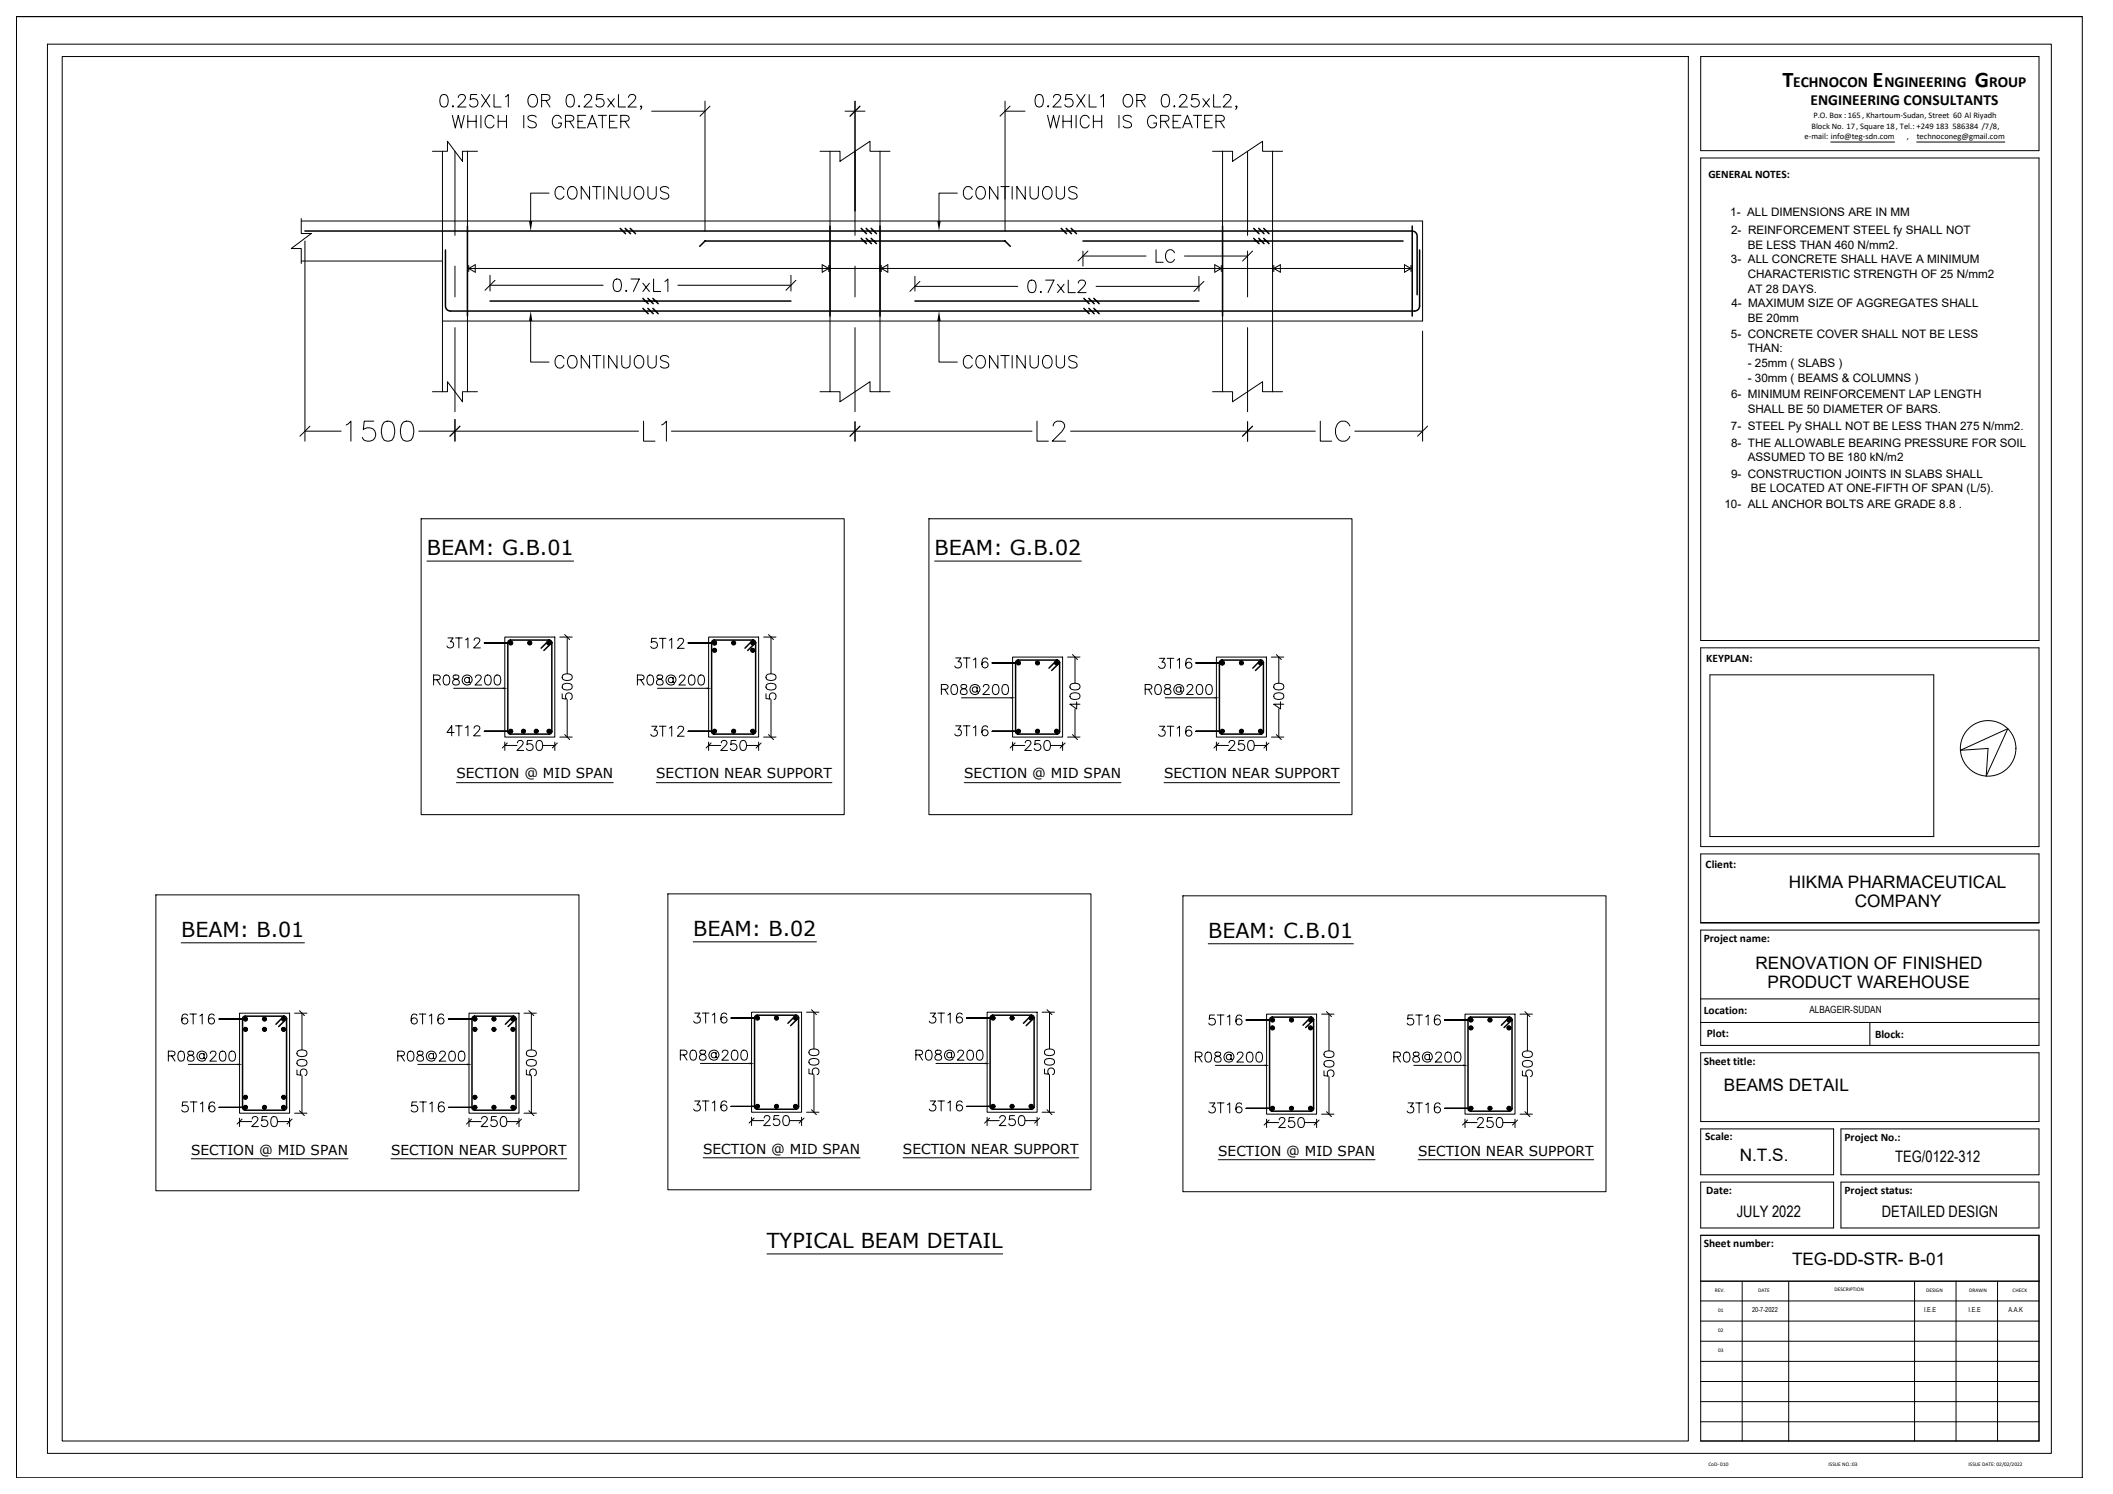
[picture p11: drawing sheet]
<svg xmlns="http://www.w3.org/2000/svg" width="420mm" height="297mm" viewBox="0 0 420 297" stroke-linecap="round" stroke-linejoin="round" font-family="sans-serif">
<defs><g id="words">
<g font-size="4.4">
<text x="354.4" y="17.3">T</text>
<text x="372.3" y="17.3">E</text>
<text x="392.7" y="17.3">G</text>
</g>
<g font-size="4.1">
<text x="84.9" y="110.3">BEAM: G.B.01</text>
<text x="185.8" y="110.3">BEAM: G.B.02</text>
<text x="36" y="186.2">BEAM: B.01</text>
<text x="137.8" y="186">BEAM: B.02</text>
<text x="240.2" y="186.4">BEAM: C.B.01</text>
<text x="152.5" y="248.1">TYPICAL BEAM DETAIL</text>
</g>
<g font-size="3.4">
<text x="355.7" y="176.5">HIKMA PHARMACEUTICAL</text>
<text x="368.8" y="180.3">COMPANY</text>
<text x="349.1" y="192.6">RENOVATION OF FINISHED</text>
<text x="351.5" y="196.5">PRODUCT WAREHOUSE</text>
<text x="342.8" y="216.8">BEAMS DETAIL</text>
<text x="345.9" y="230.9">N.T.S.</text>
<text x="356.3" y="251.5">TEG-DD-STR- B-01</text>
</g>
<g font-size="3.1">
<text x="356.6" y="17.4">ECHNOCON</text>
<text x="374.7" y="17.4">NGINEERING</text>
<text x="395.5" y="17.4">ROUP</text>
<text x="360" y="20.8">ENGINEERING CONSULTANTS</text>
<text x="376.9" y="231">TEG/0122-312</text>
<text x="345.4" y="242">JULY 2022</text>
<text x="374.2" y="242">DETAILED DESIGN</text>
</g>
<g font-size="2.7">
<text x="90.8" y="154.8">SECTION @ MID SPAN</text>
<text x="130.5" y="154.8">SECTION NEAR SUPPORT</text>
<text x="191.7" y="154.8">SECTION @ MID SPAN</text>
<text x="231.5" y="154.8">SECTION NEAR SUPPORT</text>
<text x="38" y="229.6">SECTION @ MID SPAN</text>
<text x="77.7" y="229.6">SECTION NEAR SUPPORT</text>
<text x="139.8" y="229.4">SECTION @ MID SPAN</text>
<text x="179.6" y="229.4">SECTION NEAR SUPPORT</text>
<text x="242.2" y="229.7">SECTION @ MID SPAN</text>
<text x="282" y="229.7">SECTION NEAR SUPPORT</text>
</g>
<g font-size="2.3">
<text x="339.7" y="35.4">GENERAL NOTES:</text>
<text x="344" y="42.9">1- ALL DIMENSIONS ARE IN MM</text>
<text x="344.2" y="46.5">2- REINFORCEMENT STEEL fy SHALL NOT</text>
<text x="344.2" y="52.3">3- ALL CONCRETE SHALL HAVE A MINIMUM</text>
<text x="347.5" y="49.4">BE LESS THAN 460 N/mm2.</text>
<text x="347.5" y="55.3">CHARACTERISTIC STRENGTH OF 25 N/mm2</text>
<text x="347.5" y="58.2">AT 28 DAYS.</text>
<text x="344.3" y="61.1">4- MAXIMUM SIZE OF AGGREGATES SHALL</text>
<text x="347.5" y="64">BE 20mm</text>
<text x="344.2" y="67.1">5- CONCRETE COVER SHALL NOT BE LESS</text>
<text x="347.5" y="70.1">THAN:</text>
<text x="347.5" y="73">- 25mm ( SLABS )</text>
<text x="347.5" y="75.9">- 30mm ( BEAMS &amp; COLUMNS )</text>
<text x="344.2" y="79.2">6- MINIMUM REINFORCEMENT LAP LENGTH</text>
<text x="347.5" y="82.1">SHALL BE 50 DIAMETER OF BARS.</text>
<text x="344.2" y="85.5">7- STEEL Py SHALL NOT BE LESS THAN 275 N/mm2.</text>
<text x="344.2" y="88.9">8- THE ALLOWABLE BEARING PRESSURE FOR SOIL</text>
<text x="344.2" y="95">9- CONSTRUCTION JOINTS IN SLABS SHALL</text>
<text x="347.5" y="91.7">ASSUMED TO BE 180 kN/m2</text>
<text x="342.9" y="101.1">10- ALL ANCHOR BOLTS ARE GRADE 8.8 .</text>
<text x="348.2" y="97.7">BE LOCATED AT ONE-FIFTH OF SPAN (L/5).</text>
<text x="339.3" y="131.5">KEYPLAN:</text>
<text x="339.2" y="172.6">Client:</text>
<text x="338.8" y="187.4">Project name:</text>
<text x="338.8" y="201.6">Location:</text>
<text x="339.4" y="206.3">Plot:</text>
<text x="372.9" y="206.5">Block:</text>
<text x="338.8" y="211.8">Sheet title:</text>
<text x="339.1" y="226.6">Scale:</text>
<text x="366.8" y="226.9">Project No.:</text>
<text x="339.3" y="237.3">Date:</text>
<text x="366.8" y="237.3">Project status:</text>
<text x="338.8" y="248">Sheet number:</text>
</g>
<text font-size="2" x="359.8" y="201.4">ALBAGEIR-SUDAN</text>
<g font-size="1.7">
<text x="360.6" y="23.4">P.O. Box :165, Khartoum-Sudan, Street 60 Al Riyadh</text>
<text x="358.8" y="27.7">e-mail: info@teg-sdn.com</text>
<text x="360.2" y="25.6">Block No. 17, Square 18, Tel.: +249 183 586384 /7/8,</text>
<text x="379.1" y="27.7">,</text>
<text x="381.1" y="27.7">technoconeg@gmail.com</text>
</g>
<g font-size="1.4">
<text x="348.4" y="260.9">20-7-2022</text>
<text x="382.6" y="260.9">I.E.E</text>
<text x="391.4" y="260.9">I.E.E</text>
<text x="399.3" y="260.9">A.A.K</text>
</g>
<g font-size="1.1">
<text x="341" y="256.8">REV.</text>
<text x="349.6" y="256.8">DATE</text>
<text x="364.8" y="256.7">DESCRIPTION</text>
<text x="383" y="256.8">DESIGN</text>
<text x="391.6" y="256.8">DRAWN</text>
<text x="400.2" y="256.8">CHECK</text>
<text x="341.6" y="260.8">01</text>
<text x="341.6" y="264.8">02</text>
<text x="341.6" y="268.8">03</text>
<text x="339.7" y="291.4">CoD- 010</text>
<text x="363.6" y="291.4">ISSUE NO.:03</text>
<text x="391.4" y="291.4">ISSUE DATE: 02/02/2022</text>
</g>
</g></defs>
<g fill="none" stroke="#000" stroke-width=".2">
<path d="M3.2 3.3h410.9v290.5h-410.9zM3.3 3.2v290.5M9.4 8.8h398.5v280.2h-398.5zM12.4 11.2h323.3v275.3h-323.3zM87.8 18.9a.81 .81 0 0 1 1.2 .4 2.06 2.06 0 0 1-.2 1.9 .81 .81 0 0 1-1.2-.4 2.06 2.06 0 0 1 .2-1.9zM91.1 19.4l.3-.5 .7-.1a.61 .61 0 0 1 .3 .9l-1.4 1.6h1.7M94.8 18.8h-1.2l-.1 1.1a.88 .88 0 0 1 1.3-.1 .88 .88 0 0 1-.1 1.4 .88 .88 0 0 1-1.3-.4M95.7 18.8l1.7 2.5M97.4 18.8l-1.7 2.5M98.2 18.8v2.5h1.5M100.5 19.3l.6-.5v2.5M105.2 19.1a.92 .92 0 0 1 1.1-.3 .92 .92 0 0 1 .6 .9 1.09 1.09 0 0 1-.3 1.2 1.09 1.09 0 0 1-1.1 .3 1.54 1.54 0 0 1-.3-2.1z"/>
<path d="M107.7 20l1.4-.1a.57 .57 0 0 0 0-1l-1.4-.1v2.5M108.5 20l.9 1.3M112.9 18.9a.81 .81 0 0 1 1.2 .4 2.05 2.05 0 0 1-.2 1.9 .81 .81 0 0 1-1.2-.4 2.05 2.05 0 0 1 .2-1.9zM116.2 19.4l.3-.5 .7-.1a.61 .61 0 0 1 .3 .9l-1.4 1.6h1.7M119.9 18.8h-1.2l-.1 1.1a.88 .88 0 0 1 1.3-.1 .88 .88 0 0 1-.1 1.3 .88 .88 0 0 1-1.3-.3M120.8 19.6l1.3 1.7M122.1 19.6l-1.3 1.7M123 18.8v2.5h1.4M125 19.4l.2-.5 .7-.1a.61 .61 0 0 1 .4 .9l-1.4 1.6h1.6M206.2 18.9a.81 .81 0 0 1 1.1 .4 2.06 2.06 0 0 1-.2 1.9 .81 .81 0 0 1-1.2-.4 2.06 2.06 0 0 1 .3-1.9zM209.5 19.4l.2-.5 .7-.1a.61 .61 0 0 1 .4 .9l-1.4 1.6h1.6M213.1 18.8h-1.1l-.2 1.1a.88 .88 0 0 1 1.4-.1 .88 .88 0 0 1-.2 1.4 .88 .88 0 0 1-1.3-.4"/>
<path d="M214.1 18.8l1.7 2.5M215.8 18.8l-1.7 2.5M216.6 18.8v2.5h1.4M218.8 19.3l.6-.5v2.5M223.6 19.1a.92 .92 0 0 1 1-.3 .92 .92 0 0 1 .6 .9 1.09 1.09 0 0 1-.2 1.2 1.09 1.09 0 0 1-1.2 .3 1.54 1.54 0 0 1-.2-2.1zM226.1 20l1.4-.1a.57 .57 0 0 0 0-1l-1.4-.1v2.5M226.9 20l.8 1.3M231.3 18.9a.81 .81 0 0 1 1.1 .4 2.05 2.05 0 0 1-.2 1.9 .81 .81 0 0 1-1.2-.4 2.05 2.05 0 0 1 .3-1.9zM234.6 19.4l.2-.5 .7-.1a.61 .61 0 0 1 .4 .9l-1.4 1.6h1.6M238.2 18.8h-1.1l-.2 1.1a.88 .88 0 0 1 1.4-.1 .88 .88 0 0 1-.2 1.3 .88 .88 0 0 1-1.3-.3M239.2 19.6l1.3 1.7M240.5 19.6l-1.3 1.7"/>
<path d="M241.3 18.8v2.5h1.4M243.3 19.4l.3-.5 .7-.1a.61 .61 0 0 1 .3 .9l-1.4 1.6h1.7M338.2 11.2h67.2v18.8h-67.2zM414.1 3.3h-410.9v290.5h410.9M86 30.1h3v-2l3 4v-2h2.9M88 30.1v47.8M89.9 21.2l.2-.2 .1 .2-.1 .1zM89.9 22.9l.6 2.5 .6-2.5 .6 2.5 .6-2.5M93 30.1v47.8M93 24.1h1.7M93 22.9v2.5M94.7 22.9v2.5"/>
<path d="M95.6 22.9v2.5M98.2 23.5a.91 .91 0 0 0-1-.6 .91 .91 0 0 0-.7 1 1.09 1.09 0 0 0 .2 1.2 1.09 1.09 0 0 0 1.2 .2l.3-.5M99.1 24.1h1.6M99.1 22.9v2.5M100.7 22.9v2.5M104.2 22.9v2.5M106.6 23.3a1.09 1.09 0 0 0-1.6 0 .63 .63 0 0 0 .5 .7l.7 .2a.6 .6 0 0 1 .4 .5 .6 .6 0 0 1-.2 .6 1.14 1.14 0 0 1-1.4-.2M109.2 38.4h-3.7v5.5M111.6 23.5a.91 .91 0 0 0-1-.6 .91 .91 0 0 0-.8 1 1.09 1.09 0 0 0 .3 1.2 1.09 1.09 0 0 0 1.2 .2l.3-.5v-.3h-.6M112.1 37.7a.91 .91 0 0 0-1-.6 .91 .91 0 0 0-.7 .9 1.09 1.09 0 0 0 .2 1.2 1.09 1.09 0 0 0 1.2 .3l.3-.5M112.4 24.1l1.5-.1a.57 .57 0 0 0 0-.9l-1.5-.2v2.5M113.1 37.5a.92 .92 0 0 1 1-.4 .92 .92 0 0 1 .6 .9 1.09 1.09 0 0 1-.2 1.2 1.09 1.09 0 0 1-1.2 .3 1.54 1.54 0 0 1-.2-2z"/>
<path d="M113.3 24.1l.8 1.3M114.9 24.1h1M115.2 21l.1 .2-.1 .1-.2-.1zM116.5 22.9h-1.6v2.5h1.6M116.8 25.4l1-2.5 .9 2.5M117.2 24.6h1.2M117.2 37.1v2.5l-1.6-2.5v2.5M117.8 37.1h1.7M118.7 37.1v2.5M118.9 22.9h1.7M119.8 22.9v2.5M120.1 37.1v2.5"/>
<path d="M121.2 24.1h.9M122.7 37.1v2.5l-1.7-2.5v2.5M122.7 22.9h-1.5v2.5h1.5M123.4 24.1l1.5-.1a.57 .57 0 0 0 0-.9l-1.5-.2v2.5M123.6 37.1v1.8a.84 .84 0 0 0 .9 .7 .84 .84 0 0 0 .8-.7v-1.8M124.3 24.1l.8 1.3M126.3 37.5a.92 .92 0 0 1 1.1-.4 .92 .92 0 0 1 .6 .9 1.09 1.09 0 0 1-.2 1.2 1.09 1.09 0 0 1-1.2 .3 1.54 1.54 0 0 1-.3-2zM127.6 21.2l-.1 .1-.1-.1 .1-.2a.46 .46 0 0 1-.1 .7M128.8 37.1v1.8a.84 .84 0 0 0 .9 .7 .84 .84 0 0 0 .8-.7v-1.8M129.6 22.1h10.6M133 37.5a1.09 1.09 0 0 0-1.7 0 .63 .63 0 0 0 .5 .7l.7 .2a.61 .61 0 0 1 .5 .5 .61 .61 0 0 1-.3 .6 1.14 1.14 0 0 1-1.4-.3M140.2 20.1v25.8"/>
<path d="M141.2 21.1l-2 2M163.1 30.1h3.9v2l6-4v2h4M165 30.1v47.8M168 22.1h4M170 20.1v21.9M171 21.1l-2 2M175 30.1v47.8M190.4 38.4h-3.7v5.5M193.3 37.7a.91 .91 0 0 0-1-.6 .91 .91 0 0 0-.7 .9 1.09 1.09 0 0 0 .2 1.2 1.09 1.09 0 0 0 1.2 .3l.3-.5M194.3 37.5a.92 .92 0 0 1 1-.4 .92 .92 0 0 1 .6 .9 1.09 1.09 0 0 1-.2 1.2 1.09 1.09 0 0 1-1.2 .3 1.54 1.54 0 0 1-.2-2zM198.4 37.1v2.5l-1.6-2.5v2.5M199 37.1h1.7"/>
<path d="M199.8 20.1v25.8M199.8 22.1h4M200.8 21.1l-2 2M201.3 37.1v2.5M203.9 37.1v2.5l-1.7-2.5v2.5M204.8 37.1v1.8a.84 .84 0 0 0 .8 .7 .84 .84 0 0 0 .9-.7v-1.8M207.5 37.5a.92 .92 0 0 1 1.1-.4 .92 .92 0 0 1 .6 .9 1.09 1.09 0 0 1-.2 1.2 1.09 1.09 0 0 1-1.2 .3 1.54 1.54 0 0 1-.3-2zM208.3 21.2l.1-.2 .1 .2-.1 .1zM208.3 22.9l.6 2.5 .6-2.5 .6 2.5 .6-2.5M210 37.1v1.8a.84 .84 0 0 0 .9 .7 .84 .84 0 0 0 .8-.7v-1.8M211.4 22.9v2.5M211.4 24.1h1.6"/>
<path d="M213 22.9v2.5M214 22.9v2.5M214.2 37.5a1.09 1.09 0 0 0-1.7 0 .63 .63 0 0 0 .5 .7l.7 .2a.61 .61 0 0 1 .4 .5 .61 .61 0 0 1-.2 .6 1.14 1.14 0 0 1-1.4-.3M216.6 23.5a.91 .91 0 0 0-1.1-.6 .91 .91 0 0 0-.7 1 1.09 1.09 0 0 0 .2 1.2 1.09 1.09 0 0 0 1.2 .2l.4-.5M217.4 24.1h1.7M217.4 22.9v2.5M219.1 22.9v2.5M222.5 22.9v2.5M225 23.3a1.09 1.09 0 0 0-1.7 0 .63 .63 0 0 0 .5 .7l.7 .2a.6 .6 0 0 1 .5 .5 .6 .6 0 0 1-.2 .6 1.14 1.14 0 0 1-1.5-.2M230 23.5a.91 .91 0 0 0-1.1-.6 .91 .91 0 0 0-.7 1 1.09 1.09 0 0 0 .2 1.2 1.09 1.09 0 0 0 1.2 .2l.4-.5v-.3h-.6M230.8 24.1l1.4-.1a.57 .57 0 0 0 0-.9l-1.4-.2v2.5M231.6 24.1l.8 1.3"/>
<path d="M233.3 24.1h.9M233.5 21l.1 .2-.1 .1-.1-.1zM234.8 22.9h-1.5v2.5h1.5M235.2 25.4l.9-2.5 1 2.5M235.5 24.6h1.2M237.3 22.9h1.7M238.1 22.9v2.5M239.5 24.1h1M241.1 22.9h-1.6v2.5h1.6M241.1 30.1h4v2l6-4v2h3.9M241.8 24.1l1.4-.1a.57 .57 0 0 0 0-.9l-1.4-.2v2.5M242.6 24.1l.9 1.3"/>
<path d="M243.1 30.1v47.8M245.9 21.2l-.1 .1-.1-.1 .1-.2a.46 .46 0 0 1-.1 .7M253 30.1v47.8M338.2 31.4h67.2v95.9h-67.2zM364 28.2h12.7M381.1 28.2h17.5M59.9 43.9h223v19.9h-194.9M59.9 51.9h28.1M59.9 43.4v3h2l-4 3h2v3M60.6 47.9v39.8M93 53.4h187.8M93.2 52.8v1.2"/>
<path d="M93.2 53.4l1.3-.8v1.5zM97.4 54.7v3.2M97.4 56.7h22.5M98.4 55.7l-2 2M122.3 55.6a.81 .81 0 0 1 1.2 .3 2.06 2.06 0 0 1-.3 1.9 .81 .81 0 0 1-1.2-.3 2.06 2.06 0 0 1 .3-1.9zM124.4 57.8l.1-.1 .1 .1-.1 .2zM125.5 55.5h1.6l-1.2 2.5M127.8 56.3l1.3 1.7M129.1 56.3l-1.3 1.7M130 55.5v2.5h1.4M132.2 55.9l.6-.4v2.5M134.8 56.7h22.5"/>
<path d="M157.3 54.7v3.2M158.3 55.7l-2 2M163.5 52.6l1.3 .8-1.3 .7zM164.8 52.8v1.2M175.2 52.8v1.2M175.2 53.4l1.3-.8v1.5zM181.9 54.9v3M181.9 56.9h20.5M182.9 55.9l-2 2M204.7 55.8a.81 .81 0 0 1 1.2 .4 2.06 2.06 0 0 1-.2 1.9 .81 .81 0 0 1-1.2-.4 2.06 2.06 0 0 1 .2-1.9zM206.8 58.1l.2-.2 .1 .2-.1 .1zM207.9 55.7h1.7l-1.2 2.5"/>
<path d="M210.3 56.5l1.3 1.7M211.6 56.5l-1.3 1.7M212.4 55.7v2.5h1.4M214.4 56.3l.3-.5 .7-.1a.61 .61 0 0 1 .3 .9l-1.4 1.6h1.7M215.3 49.9v3M215.3 50.9h12.6M216.3 49.9l-2 2M218 56.9h20.4M229.9 49.7v2.4h1.4M233.5 50.3a.91 .91 0 0 0-1-.6 .91 .91 0 0 0-.7 .9 1.09 1.09 0 0 0 .2 1.2 1.09 1.09 0 0 0 1.2 .2l.3-.4M235.5 50.9h12.6M238.4 54.9v3"/>
<path d="M239.4 55.9l-2 2M241.5 52.6l1.3 .8-1.3 .7zM242.8 52.8v1.2M248.1 49.9v3M249.1 49.9l-2 2M253.3 52.8v1.2M253.3 53.4l1.3-.8v1.5zM279.3 52.6l1.3 .8-1.3 .7zM280.6 52.8v1.2M280.8 52.8v1.2M86 77.9h3v-2l3 4v-2h2.9M105.5 63.8v8.2h3.7"/>
<path d="M112.1 71.3a.91 .91 0 0 0-1-.6 .91 .91 0 0 0-.7 .9 1.09 1.09 0 0 0 .2 1.2 1.09 1.09 0 0 0 1.2 .3l.3-.5M113.1 71a.92 .92 0 0 1 1-.3 .92 .92 0 0 1 .6 .9 1.09 1.09 0 0 1-.2 1.2 1.09 1.09 0 0 1-1.2 .3 1.54 1.54 0 0 1-.2-2.1zM117.2 70.7v2.5l-1.6-2.5v2.5M117.8 70.7h1.7M118.7 70.7v2.5M120.1 70.7v2.5M122.7 70.7v2.5l-1.7-2.5v2.5M123.6 70.7v1.8a.84 .84 0 0 0 .9 .7 .84 .84 0 0 0 .8-.7v-1.8M126.3 71a.92 .92 0 0 1 1.1-.3 .92 .92 0 0 1 .6 .9 1.09 1.09 0 0 1-.2 1.2 1.09 1.09 0 0 1-1.2 .3 1.54 1.54 0 0 1-.3-2.1zM128.8 70.7v1.8a.84 .84 0 0 0 .9 .7 .84 .84 0 0 0 .8-.7v-1.8M133 71a1.09 1.09 0 0 0-1.7 0 .63 .63 0 0 0 .5 .8l.7 .2a.61 .61 0 0 1 .5 .4 .61 .61 0 0 1-.3 .7 1.14 1.14 0 0 1-1.4-.3M163.1 77.9h3.9v2l6-4v2h4"/>
<path d="M186.7 63.8v8.2h3.7M193.3 71.3a.91 .91 0 0 0-1-.6 .91 .91 0 0 0-.7 .9 1.09 1.09 0 0 0 .2 1.2 1.09 1.09 0 0 0 1.2 .3l.3-.5M194.3 71a.92 .92 0 0 1 1-.3 .92 .92 0 0 1 .6 .9 1.09 1.09 0 0 1-.2 1.2 1.09 1.09 0 0 1-1.2 .3 1.54 1.54 0 0 1-.2-2.1zM198.4 70.7v2.5l-1.6-2.5v2.5M199 70.7h1.7M199.8 70.7v2.5M201.3 70.7v2.5M203.9 70.7v2.5l-1.7-2.5v2.5M204.8 70.7v1.8a.84 .84 0 0 0 .8 .7 .84 .84 0 0 0 .9-.7v-1.8M207.5 71a.92 .92 0 0 1 1.1-.3 .92 .92 0 0 1 .6 .9 1.09 1.09 0 0 1-.2 1.2 1.09 1.09 0 0 1-1.2 .3 1.54 1.54 0 0 1-.3-2.1zM210 70.7v1.8a.84 .84 0 0 0 .9 .7 .84 .84 0 0 0 .8-.7v-1.8M214.2 71a1.09 1.09 0 0 0-1.7 0 .63 .63 0 0 0 .5 .8l.7 .2a.61 .61 0 0 1 .4 .4 .61 .61 0 0 1-.2 .7 1.14 1.14 0 0 1-1.4-.3"/>
<path d="M241.1 77.9h4v2l6-4v2h3.9M282.9 65.8v21.9M60.6 85.7h7.2M61.6 84.7l-2 2M68.8 84.5l1-.8v4M74.3 83.7h-1.9l-.2 1.7a1.41 1.41 0 0 1 2.2 0 1.41 1.41 0 0 1-.3 2.1 1.41 1.41 0 0 1-2.1-.5M76.4 83.9a1.29 1.29 0 0 1 1.9 .6 3.3 3.3 0 0 1-.4 3 1.29 1.29 0 0 1-1.9-.5 3.3 3.3 0 0 1 .4-3.1zM80.2 83.9a1.29 1.29 0 0 1 1.9 .6 3.3 3.3 0 0 1-.4 3 1.29 1.29 0 0 1-1.9-.5 3.3 3.3 0 0 1 .4-3.1zM83.3 85.7h43.7M90.5 83.4v4.3M91.5 84.7l-2 2M128 83.7v4h2.2"/>
<path d="M131.6 84.5l.9-.8v4M133.5 85.7h71.7M170 83.8v3.9M171 84.7l-2 2M206.2 83.7v4h2.3M209.4 84.7a.99 .99 0 0 1 .8-1h.7a.97 .97 0 0 1 .6 1.6l-.4 .5-1.9 1.9h2.7M212.9 85.7h48.6M248.1 83.8v3.9M249.1 84.7l-2 2M262.5 83.7v4h2.3M268.4 84.7a1.38 1.38 0 0 0-1.3-1 1.38 1.38 0 0 0-1.3 1 2.24 2.24 0 0 0 .9 3 1.41 1.41 0 0 0 1.7-.9M269.4 85.7h13.5"/>
<path d="M283.9 84.7l-2 2M83.7 103.1h84.2v58.9h-84.2zM84.9 111.6h29.2M184.7 103.1h84.1v58.9h-84.1zM185.8 111.6h29.2M86.2 135.2l1.2-.1 .1-.3-.1-.4-.3-.2h-.9v2M86.9 135.2l.6 1M88.4 134.3a.65 .65 0 0 1 .9 .3 1.64 1.64 0 0 1-.1 1.5 .65 .65 0 0 1-1-.3 1.64 1.64 0 0 1 .2-1.5zM89.1 126.8h1l-.6 .8a.67 .67 0 0 1 .7 .9 .67 .67 0 0 1-1.1 .2l-.2-.3M90.2 134.3a.4 .4 0 0 0 .2 .7 .74 .74 0 0 1 .7 .2 .74 .74 0 0 1 .1 .8 .71 .71 0 0 1-.7 .2 .71 .71 0 0 1-.5-.7 1.15 1.15 0 0 1 1.1-.6l.1-.4a.75 .75 0 0 0-1-.2zM90.2 136.8h9.8M90.6 126.8h1.3"/>
<path d="M91.2 126.8v2M92.6 127.2l.4-.4v2M93.3 135a.51 .51 0 0 0-.8-.2 .51 .51 0 0 0 0 .8 .51 .51 0 0 0 .8-.2M93.3 134.7l.1 1a.79 .79 0 0 0 .5-.9 .79 .79 0 0 0-.9-.6 1 1 0 0 0-1.1 1.3 1 1 0 0 0 1.7 .4M94.3 127.3l.1-.3 .3-.2h.3l.3 .2a.62 .62 0 0 1-.2 .9l-.9 .9h1.3M94.6 134.7v-.3l.3-.2h.4l.3 .2a.62 .62 0 0 1-.2 .8l-.9 1h1.3M96.3 127.8h5.3h-5.3h4.3M96.6 134.3a.65 .65 0 0 1 1 .3 1.64 1.64 0 0 1-.2 1.5 .65 .65 0 0 1-1-.3 1.64 1.64 0 0 1 .2-1.5zM98.5 134.3a.65 .65 0 0 1 1 .3 1.64 1.64 0 0 1-.2 1.5 .65 .65 0 0 1-1-.3 1.64 1.64 0 0 1 .2-1.5zM100.4 126.7h9.9v19.8h-9.9zM101.2 127.9l.3 .3M101.2 127.8l.4 .4"/>
<path d="M101.2 127.7l.5 .5M101.3 127.6l.4 .5M101.3 127.6l.5 .5M101.4 127.5l.4 .5M101.4 127.5l.5 .5M101.5 127.5l.4 .4M101.6 127.5l.3 .3M105 127.9l.3 .3M105 127.8l.4 .4M105 127.7l.5 .5M105 127.6l.5 .5M105.1 127.6l.5 .5"/>
<path d="M105.1 127.5l.5 .5M105.2 127.5l.5 .5M105.3 127.5l.4 .4M105.4 127.5l.3 .3M108.8 127.9l.3 .3M108.8 127.8l.4 .4M108.8 127.7l.4 .5M108.8 127.6l.5 .5M108.9 127.6l.5 .5M108.9 127.5l.5 .5M109 127.5l.4 .5M109.1 127.5l.4 .4"/>
<path d="M109.2 127.5l.3 .3M111.3 126.7h2.5M111.8 137.9v1l.8 .1a.7 .7 0 0 1 0-1.1 .7 .7 0 0 1 1.1 .2 .7 .7 0 0 1-.3 1M111.9 136.1a1.54 1.54 0 0 1 1.8 0 .65 .65 0 0 1-.3 1 1.64 1.64 0 0 1-1.5-.2zM111.9 134.2a1.54 1.54 0 0 1 1.8 0 .65 .65 0 0 1-.3 1 1.64 1.64 0 0 1-1.5-.2zM112.3 126.2l1 1M112.8 126.7v7.3M112.8 139.1v7.4M126.7 135.2l1.2-.1 .2-.3-.1-.4-.4-.2h-.9v2M127.4 135.2l.7 1M128.9 134.3a.65 .65 0 0 1 1 .3 1.64 1.64 0 0 1-.2 1.5 .65 .65 0 0 1-1-.3 1.64 1.64 0 0 1 .2-1.5zM130.5 126.9h-.9l-.1 .9a.7 .7 0 0 1 1.1-.1 .7 .7 0 0 1-.2 1.1 .7 .7 0 0 1-1-.3"/>
<path d="M130.7 134.3a.4 .4 0 0 0 .2 .7 .74 .74 0 0 1 .8 .2 .74 .74 0 0 1 .1 .8 .71 .71 0 0 1-.8 .2 .71 .71 0 0 1-.5-.7 1.15 1.15 0 0 1 1.2-.6l.1-.4a.75 .75 0 0 0-1.1-.2zM130.7 136.8h9.8M131.1 126.9h1.3M131.8 126.9v2M133.1 127.3l.5-.4v2M133.8 135a.51 .51 0 0 0-.7-.2 .51 .51 0 0 0 0 .8 .51 .51 0 0 0 .7-.2M133.8 134.7l.1 1a.79 .79 0 0 0 .5-.9 .79 .79 0 0 0-.8-.6 1 1 0 0 0-1.1 1.3 1 1 0 0 0 1.6 .4M134.8 127.4l.1-.3 .3-.2h.4l.2 .2a.62 .62 0 0 1-.1 .9l-1 .9h1.3M135.1 134.7l.1-.3 .3-.2h.3l.3 .2a.62 .62 0 0 1-.2 .8l-.9 1h1.3M136.8 127.8h5.3h-5.3h4.3M137.2 134.3a.65 .65 0 0 1 .9 .3 1.64 1.64 0 0 1-.2 1.5 .65 .65 0 0 1-.9-.3 1.64 1.64 0 0 1 .2-1.5zM139.1 134.3a.65 .65 0 0 1 .9 .3 1.64 1.64 0 0 1-.2 1.5 .65 .65 0 0 1-.9-.3 1.64 1.64 0 0 1 .2-1.5z"/>
<path d="M140.9 126.7h9.9v19.8h-9.9zM141.7 129.3l.3 .3M141.7 129.2l.4 .4M141.7 127.9l.3 .3M141.7 127.8l.4 .4M141.7 129.2l.5 .4M141.7 127.7l.5 .5M141.8 129.1l.5 .5M141.8 127.6l.5 .5M141.8 129l.5 .5M141.9 129l.5 .5M141.9 127.5l.5 .5"/>
<path d="M141.9 129l.5 .4M142 128.9l.4 .4M142 127.5l.4 .4M142.1 128.9l.3 .3M142.1 127.5l.3 .3M145.5 127.9l.3 .3M145.5 127.8l.4 .4M145.5 127.7l.5 .5M145.6 127.6l.5 .5M145.7 127.5l.5 .5M145.8 127.5l.4 .4M145.9 127.5l.3 .3"/>
<path d="M149.3 129.3l.3 .3M149.3 129.2l.4 .4M149.3 127.9l.3 .3M149.3 127.8l.4 .4M149.3 129.2l.5 .4M149.3 127.7l.5 .5M149.4 129.1l.5 .5M149.4 127.6l.5 .5M149.4 129l.5 .5M149.5 129l.5 .5M149.5 127.5l.5 .5M149.5 129l.5 .4"/>
<path d="M149.6 128.9l.4 .4M149.6 127.5l.4 .4M149.7 128.9l.3 .3M149.7 127.5l.3 .3M151.8 126.7h2.5M152.3 137.9v1l.9 .1a.7 .7 0 0 1 0-1.1 .7 .7 0 0 1 1 .2 .7 .7 0 0 1-.3 1M152.4 136.1a1.54 1.54 0 0 1 1.8 0 .65 .65 0 0 1-.3 1 1.64 1.64 0 0 1-1.5-.2zM152.4 134.2a1.54 1.54 0 0 1 1.8 0 .65 .65 0 0 1-.3 1 1.64 1.64 0 0 1-1.5-.2zM152.8 126.2l1 1M153.3 126.7v7.3M153.3 139.1v7.4M187.2 137l1.1-.1 .2-.2-.1-.4-.4-.2h-.8v2"/>
<path d="M187.9 137l.6 1.1M189.4 136.2a.65 .65 0 0 1 .9 .3 1.64 1.64 0 0 1-.2 1.5 .65 .65 0 0 1-.9-.3 1.64 1.64 0 0 1 .2-1.5zM190 130.8h1.1l-.6 .8a.67 .67 0 0 1 .6 .9 .67 .67 0 0 1-1.1 .2l-.2-.3M191.2 136.2a.4 .4 0 0 0 .2 .7 .74 .74 0 0 1 .7 .2 .74 .74 0 0 1 .1 .8 .71 .71 0 0 1-.8 .2 .71 .71 0 0 1-.4-.7 1.15 1.15 0 0 1 1.1-.6l.1-.4a.75 .75 0 0 0-1-.2zM191.2 138.7h9.8M191.6 130.8h1.3M192.2 130.8v2M193.5 131.2l.5-.4v2M194.3 136.9a.51 .51 0 0 0-.8-.2 .51 .51 0 0 0 0 .8 .51 .51 0 0 0 .8-.2M194.3 136.6l.1 1a.79 .79 0 0 0 .4-.9 .79 .79 0 0 0-.8-.6 1 1 0 0 0-1.1 1.3 1 1 0 0 0 1.7 .4M195.5 136.6l.1-.3 .3-.2h.4l.3 .2a.62 .62 0 0 1-.2 .8l-1 1h1.4M196.4 131.1a.59 .59 0 0 0-.9-.2 1.19 1.19 0 0 0 .3 1.9 .62 .62 0 0 0 .7-.6 .62 .62 0 0 0-.6-.6 .62 .62 0 0 0-.7 .5"/>
<path d="M197.3 131.8h5.2h-5.2h4.2M197.6 136.2a.65 .65 0 0 1 1 .3 1.64 1.64 0 0 1-.2 1.5 .65 .65 0 0 1-1-.3 1.64 1.64 0 0 1 .2-1.5zM199.5 136.2a.65 .65 0 0 1 .9 .3 1.64 1.64 0 0 1-.1 1.5 .65 .65 0 0 1-1-.3 1.64 1.64 0 0 1 .2-1.5zM201.4 130.6h9.9v15.9h-9.9zM202.2 131.9l.3 .3M202.2 131.8l.4 .4M202.2 131.7l.5 .4M202.2 131.6l.5 .5M202.3 131.5l.5 .6M202.3 131.5l.5 .5M202.4 131.5l.5 .4M202.5 131.4l.4 .5"/>
<path d="M202.6 131.4l.3 .4M205.9 131.9l.4 .3M205.9 131.8l.5 .4M206 131.7l.4 .4M206 131.6l.5 .5M206.1 131.5l.5 .6M206.1 131.5l.5 .5M206.2 131.5l.4 .4M206.3 131.4l.4 .5M206.4 131.4l.3 .4M209.7 131.9l.3 .3M209.7 131.8l.4 .4"/>
<path d="M209.8 131.7l.4 .4M209.8 131.6l.5 .5M209.8 131.5l.5 .6M209.9 131.5l.5 .5M210 131.5l.4 .4M210 131.4l.4 .5M210.1 131.4l.3 .4M212.3 130.6h2.4M212.9 138a1.54 1.54 0 0 1 1.8 0 .65 .65 0 0 1-.3 1 1.64 1.64 0 0 1-1.5-.2zM212.9 136.1a1.54 1.54 0 0 1 1.8 0 .65 .65 0 0 1-.3 1 1.64 1.64 0 0 1-1.5-.2zM213.3 130.1l1 1M213.8 130.6v5.2"/>
<path d="M214.1 139.5v1.5l-1.3-1h1.9M227.7 137l1.2-.1 .1-.2-.1-.4-.3-.2h-.9v2M228.4 137l.6 1.1M229.9 136.2a.65 .65 0 0 1 .9 .3 1.64 1.64 0 0 1-.1 1.5 .65 .65 0 0 1-1-.3 1.64 1.64 0 0 1 .2-1.5zM230.6 130.9h1l-.6 .7a.67 .67 0 0 1 .6 1 .67 .67 0 0 1-1 .2l-.2-.3M231.7 136.2a.4 .4 0 0 0 .2 .7 .74 .74 0 0 1 .7 .2 .74 .74 0 0 1 .1 .8 .71 .71 0 0 1-.7 .2 .71 .71 0 0 1-.5-.7 1.15 1.15 0 0 1 1.1-.6l.1-.4a.75 .75 0 0 0-1-.2zM231.7 138.7h9.8M232.1 130.9h1.3M232.7 130.9v2M234.1 131.3l.4-.4v2M234.8 136.9a.51 .51 0 0 0-.8-.2 .51 .51 0 0 0 0 .8 .51 .51 0 0 0 .8-.2M234.8 136.6l.1 1a.79 .79 0 0 0 .5-.9 .79 .79 0 0 0-.9-.6 1 1 0 0 0-1.1 1.3 1 1 0 0 0 1.7 .4"/>
<path d="M236 136.6l.1-.3 .3-.2h.4l.3 .2a.62 .62 0 0 1-.2 .8l-.9 1h1.3M236.9 131.2a.59 .59 0 0 0-.8-.2 1.19 1.19 0 0 0 .2 1.9 .62 .62 0 0 0 .7-.6 .62 .62 0 0 0-.6-.7 .62 .62 0 0 0-.6 .6M237.8 131.8h5.2h-5.2h4.3M238.1 136.2a.65 .65 0 0 1 1 .3 1.64 1.64 0 0 1-.2 1.5 .65 .65 0 0 1-1-.3 1.64 1.64 0 0 1 .2-1.5zM240 136.2a.65 .65 0 0 1 1 .3 1.64 1.64 0 0 1-.2 1.5 .65 .65 0 0 1-1-.3 1.64 1.64 0 0 1 .2-1.5zM241.9 130.6h9.9v15.9h-9.9zM242.7 131.9l.3 .3M242.7 131.8l.4 .4M242.7 131.7l.5 .4M242.7 131.6l.5 .5M242.8 131.5l.5 .6M242.9 131.5l.4 .5"/>
<path d="M242.9 131.5l.5 .4M243 131.4l.4 .5M243.1 131.4l.3 .4M246.5 131.9l.3 .3M246.5 131.8l.4 .4M246.5 131.7l.5 .4M246.5 131.6l.5 .5M246.6 131.5l.5 .6M246.6 131.5l.5 .5M246.7 131.5l.5 .4M246.8 131.4l.4 .5M246.9 131.4l.3 .4"/>
<path d="M250.3 131.9l.3 .3M250.3 131.8l.4 .4M250.3 131.7l.5 .4M250.3 131.6l.5 .5M250.4 131.5l.5 .6M250.4 131.5l.5 .5M250.5 131.5l.5 .4M250.6 131.4l.4 .5M250.7 131.4l.3 .4M252.8 130.6h2.5M253.4 138a1.54 1.54 0 0 1 1.8 0 .65 .65 0 0 1-.3 1 1.64 1.64 0 0 1-1.5-.2zM253.4 136.1a1.54 1.54 0 0 1 1.8 0 .65 .65 0 0 1-.3 1 1.64 1.64 0 0 1-1.5-.2z"/>
<path d="M253.8 130.1l1 1M254.3 130.6v5.2M254.6 139.5v1.5l-1.3-1h2M338.2 128.8h67.2v39.5h-67.2zM340 134.2h44.5v32.1h-44.5zM90.3 145.6h-1.4l.9-1.3v2M90.6 144.3h1.3M90.8 155.6h31.1M91.2 144.3v2M92.6 144.7l.4-.4v2M94.3 144.8l.1-.3 .3-.2h.3l.3 .2a.62 .62 0 0 1-.2 .9l-.9 .9h1.3M96.3 145.4h5.3h-5.3h4.3"/>
<path d="M100.4 147.5v1.7M100.4 148.2h2.4M100.9 147.7l-1 1M101.5 145l-.3 .3M101.6 145l-.4 .4M101.7 145l-.5 .5M101.7 145.1l-.4 .5M101.8 145.1l-.5 .5M101.8 145.2l-.4 .5M101.9 145.3l-.5 .4M101.9 145.3l-.4 .4M101.9 145.4l-.3 .3"/>
<path d="M102.9 147.7l.1-.3 .3-.2h.3l.3 .2a.62 .62 0 0 1-.2 .9l-.9 .9h1.3M104 145l-.3 .3M104.1 145l-.4 .4M104.2 145l-.4 .5M104.3 145.1l-.5 .5M104.4 145.2l-.5 .5M104.4 145.3l-.4 .4M104.4 145.4l-.3 .3M105.8 147.2h-.9l-.1 .9a.7 .7 0 0 1 1 0 .7 .7 0 0 1-.1 1 .7 .7 0 0 1-1-.3M106.6 145l-.3 .3M106.7 145l-.4 .4M106.8 145l-.5 .5"/>
<path d="M106.8 145.1l-.5 .5M106.9 147.3a.65 .65 0 0 1 .9 .3 1.64 1.64 0 0 1-.2 1.5 .65 .65 0 0 1-.9-.3 1.64 1.64 0 0 1 .2-1.5zM106.9 145.1l-.5 .5M106.9 145.2l-.5 .5M107 145.3l-.5 .4M107 145.3l-.4 .4M107 145.4l-.3 .3M107.9 148.2h2.4M109.1 145l-.3 .3M109.2 145l-.4 .4M109.3 145l-.5 .5M109.4 145.1l-.5 .5"/>
<path d="M109.5 145.2l-.5 .5M109.5 145.3l-.5 .4M109.5 145.3l-.4 .4M109.5 145.4l-.3 .3M110.3 147.5v1.7M110.8 147.7l-1 1M111.3 146.5h2.5M112.3 146l1 1M129.6 144.4h1l-.5 .7a.67 .67 0 0 1 .6 1 .67 .67 0 0 1-1.1 .2l-.2-.3M130.5 155.6h34.9M131.1 144.4h1.3M131.8 144.4v2"/>
<path d="M133.1 144.8l.5-.4v2M134.8 144.9l.1-.3 .3-.2h.4l.2 .2a.62 .62 0 0 1-.1 .8l-1 1h1.3M136.8 145.4h5.3h-5.3h4.3M140.9 148.2h2.4M140.9 147.5v1.7M141.4 147.7l-1 1M142 145l-.3 .3M142.1 145l-.4 .4M142.2 145l-.5 .5M142.3 145.1l-.5 .5M142.4 145.2l-.5 .5M142.4 145.3l-.5 .4"/>
<path d="M142.4 145.3l-.4 .4M142.4 145.4l-.3 .3M143.4 147.7l.1-.3 .3-.2h.4l.3 .2a.62 .62 0 0 1-.2 .9l-1 .9h1.3M145.8 145l-.3 .3M145.9 145l-.4 .4M146 145l-.5 .5M146.1 145.1l-.5 .5M146.2 145.2l-.5 .5M146.2 145.3l-.5 .4M146.2 145.3l-.4 .4M146.2 145.4l-.3 .3M146.4 147.2h-1l-.1 .9a.7 .7 0 0 1 1.1 0 .7 .7 0 0 1-.2 1 .7 .7 0 0 1-1-.3"/>
<path d="M147.4 147.3a.65 .65 0 0 1 .9 .3 1.64 1.64 0 0 1-.2 1.5 .65 .65 0 0 1-.9-.3 1.64 1.64 0 0 1 .2-1.5zM148.4 148.2h2.4M149.3 145.3l.4 .4M149.3 145.4l.3 .3M149.3 145.3l.5 .4M149.4 145.2l.5 .5M149.4 145.1l.5 .5M149.5 145.1l.5 .5M149.5 145l.5 .5M149.6 145l.4 .4M149.7 145l.3 .3M150.8 147.5v1.7"/>
<path d="M151.3 147.7l-.9 1M151.8 146.5h2.5M152.8 146l1 1M190 144.3h1.1l-.6 .8a.67 .67 0 0 1 .6 .9 .67 .67 0 0 1-1.1 .2l-.2-.3M191.6 144.3h1.3M191.7 155.6h31.2M192.2 144.3v2M193.5 144.7l.5-.4v2M196.4 144.6a.59 .59 0 0 0-.9-.2 1.19 1.19 0 0 0 .3 1.9 .62 .62 0 0 0 .7-.6 .62 .62 0 0 0-.6-.6 .62 .62 0 0 0-.7 .5M197.3 145.4h5.2h-5.2h4.2M201.4 148.2h2.4M201.4 147.5v1.7"/>
<path d="M201.8 147.7l-.9 1M202.5 145l-.3 .3M202.6 145l-.4 .4M202.7 145l-.5 .5M202.7 145.1l-.5 .5M202.8 145.1l-.5 .5M202.8 145.2l-.5 .5M202.9 145.3l-.5 .4M202.9 145.3l-.4 .4M202.9 145.4l-.3 .3M203.9 147.7l.1-.3 .2-.2h.4l.3 .2a.62 .62 0 0 1-.2 .9l-.9 .9h1.3M206.3 145l-.4 .3"/>
<path d="M206.4 145l-.5 .4M206.4 145l-.4 .5M206.5 145.1l-.5 .5M206.6 145.1l-.5 .5M206.6 145.2l-.5 .5M206.6 145.3l-.4 .4M206.7 145.3l-.4 .4M206.7 145.4l-.3 .3M206.8 147.2h-1v.9a.7 .7 0 0 1 1 0 .7 .7 0 0 1-.1 1 .7 .7 0 0 1-1-.3M207.8 147.3a.65 .65 0 0 1 1 .3 1.64 1.64 0 0 1-.2 1.5 .65 .65 0 0 1-1-.3 1.64 1.64 0 0 1 .2-1.5zM208.9 148.2h2.4M210 145l-.3 .3"/>
<path d="M210.1 145l-.4 .4M210.2 145l-.4 .5M210.3 145.1l-.5 .5M210.4 145.2l-.5 .5M210.4 145.3l-.4 .4M210.4 145.4l-.3 .3M211.3 147.5v1.7M211.8 147.7l-1 1M212.3 146.5h2.4M213.3 146l1 1M213.8 141v5.5M230.6 144.4h1l-.6 .7a.67 .67 0 0 1 .6 1 .67 .67 0 0 1-1 .2l-.2-.3"/>
<path d="M231.5 155.6h34.9M232.1 144.4h1.3M232.7 144.4v2M234.1 144.8l.4-.4v2M236.9 144.7a.59 .59 0 0 0-.8-.2 1.19 1.19 0 0 0 .2 1.9 .62 .62 0 0 0 .7-.6 .62 .62 0 0 0-.6-.7 .62 .62 0 0 0-.6 .6M237.8 145.4h5.2h-5.2h4.3M241.9 148.2h2.4M241.9 147.5v1.7M242.4 147.7l-1 1M243 145l-.3 .3M243.1 145l-.4 .4M243.2 145l-.5 .5"/>
<path d="M243.2 145.1l-.4 .5M243.3 145.1l-.5 .5M243.3 145.2l-.4 .5M243.4 145.3l-.5 .4M243.4 145.3l-.4 .4M243.4 145.4l-.3 .3M244.4 147.7l.1-.3 .3-.2h.3l.3 .2a.62 .62 0 0 1-.2 .9l-.9 .9h1.3M246.8 145l-.3 .3M246.9 145l-.4 .4M247 145l-.5 .5M247 145.1l-.5 .5M247.1 145.1l-.5 .5"/>
<path d="M247.1 145.2l-.4 .5M247.2 145.3l-.5 .4M247.2 145.3l-.4 .4M247.2 145.4l-.3 .3M247.3 147.2h-.9l-.1 .9a.7 .7 0 0 1 1 0 .7 .7 0 0 1-.1 1 .7 .7 0 0 1-1-.3M248.4 147.3a.65 .65 0 0 1 .9 .3 1.64 1.64 0 0 1-.2 1.5 .65 .65 0 0 1-.9-.3 1.64 1.64 0 0 1 .2-1.5zM249.4 148.2h2.4M250.3 145.3l.4 .4M250.3 145.4l.3 .3M250.3 145.3l.5 .4M250.3 145.2l.5 .5M250.4 145.1l.5 .5"/>
<path d="M250.5 145.1l.4 .5M250.5 145l.5 .5M250.6 145l.4 .4M250.7 145l.3 .3M251.8 147.5v1.7M252.3 147.7l-1 1M252.8 146.5h2.5M253.8 146l1 1M254.3 141v5.5M389.8 149.2l9.4-4.3-4.3 9.4 .4-5.5zM31 177.9h84.1v58.8h-84.1zM132.8 177.7h84.1v58.9h-84.1z"/>
<path d="M235.2 178.1h84.1v58.8h-84.1zM338.2 169.8h67.2v13.7h-67.2zM36 187.4h24.5M137.8 187.3h24.5M240.2 187.6h28.9M338.2 198.6h67.2M338.2 184.9h67.2v22.9h-67.2zM33.5 209.9l1.1-.1 .2-.2-.1-.4-.4-.2h-.8v2M34.1 209.9l.7 1.1M35.7 209.1a.65 .65 0 0 1 .9 .3 1.64 1.64 0 0 1-.2 1.5 .65 .65 0 0 1-.9-.3 1.65 1.65 0 0 1 .2-1.5zM37.3 201.9a.59 .59 0 0 0-.9-.2 1.19 1.19 0 0 0 .3 1.9 .62 .62 0 0 0 .7-.6 .62 .62 0 0 0-.6-.6 .62 .62 0 0 0-.7 .5M37.3 219.1h-1l-.1 .8a.7 .7 0 0 1 1.1 0 .7 .7 0 0 1-.1 1.1 .7 .7 0 0 1-1.1-.3"/>
<path d="M37.5 209.1a.4 .4 0 0 0 .1 .6 .74 .74 0 0 1 .8 .3 .74 .74 0 0 1 .1 .8 .71 .71 0 0 1-.8 .2 .71 .71 0 0 1-.4-.7 1.15 1.15 0 0 1 1.1-.7l.1-.3a.75 .75 0 0 0-1-.2zM37.5 211.6h9.7M37.7 201.6h1.4M37.8 219.1h1.4M38.4 201.6v2M38.5 219.1v2M39.7 202l.5-.4v2M39.8 219.5l.5-.4v2M40.6 209.7a.51 .51 0 0 0-.8-.1 .51 .51 0 0 0 0 .8 .51 .51 0 0 0 .8-.2M40.6 209.5l.1 1a.79 .79 0 0 0 .4-.9 .79 .79 0 0 0-.8-.6 1 1 0 0 0-1.1 1.3 1 1 0 0 0 1.7 .4M41.8 209.5l.1-.3 .3-.2h.4l.3 .2a.62 .62 0 0 1-.2 .8l-1 1h1.3M42.6 201.9a.59 .59 0 0 0-.9-.2 1.19 1.19 0 0 0 .3 1.9 .62 .62 0 0 0 .7-.6 .62 .62 0 0 0-.6-.6 .62 .62 0 0 0-.7 .5"/>
<path d="M42.7 219.4a.59 .59 0 0 0-.9-.2 1.19 1.19 0 0 0 .3 1.9 .62 .62 0 0 0 .7-.6 .62 .62 0 0 0-.6-.7 .62 .62 0 0 0-.7 .6M43.6 202.6h5.2h-5.2h4.2M43.9 209.1a.65 .65 0 0 1 .9 .3 1.64 1.64 0 0 1-.1 1.5 .65 .65 0 0 1-1-.3 1.64 1.64 0 0 1 .2-1.5zM45.8 209.1a.65 .65 0 0 1 .9 .3 1.64 1.64 0 0 1-.2 1.5 .65 .65 0 0 1-.9-.3 1.65 1.65 0 0 1 .2-1.5zM47.6 201.4h10v19.9h-10zM48.5 202.7l.3 .3M48.5 202.6l.4 .4M48.5 204.7l.3 .3M48.5 204.6l.4 .4M48.5 202.5l.4 .4M48.5 204.5l.4 .5M48.5 202.4l.5 .5"/>
<path d="M48.5 204.5l.5 .5M48.6 202.4l.5 .5M48.6 204.4l.5 .5M48.6 202.3l.5 .5M48.6 204.4l.5 .4M48.7 202.3l.4 .4M48.7 204.3l.4 .5M48.8 202.2l.4 .5M48.8 204.3l.4 .4M48.8 219.8l-.3 .3M48.8 217.8l-.3 .3M48.9 202.2l.3 .4"/>
<path d="M48.9 204.3l.3 .3M48.9 219.8l-.4 .4M48.9 217.8l-.4 .4M48.9 219.8l-.4 .5M48.9 217.8l-.4 .5M49 219.9l-.5 .5M49 217.9l-.5 .5M49.1 219.9l-.5 .5M49.1 217.9l-.5 .5M49.1 220l-.5 .5M49.1 218l-.5 .5M49.1 218l-.4 .5"/>
<path d="M49.2 218.1l-.4 .4M49.2 218.2l-.3 .3M52.2 202.7l.3 .3M52.2 202.6l.4 .4M52.2 204.7l.3 .3M52.2 204.6l.4 .4M52.3 202.5l.4 .4M52.3 204.5l.4 .5M52.3 202.4l.5 .5M52.3 204.5l.5 .5M52.3 204.4l.5 .5M52.4 202.3l.5 .5"/>
<path d="M52.4 204.4l.5 .4M52.5 202.3l.4 .4M52.5 204.3l.4 .5M52.5 202.2l.4 .5M52.5 204.3l.4 .4M52.5 219.8l-.3 .3M52.6 202.2l.3 .4M52.6 204.3l.3 .3M52.6 219.8l-.4 .4M52.7 219.8l-.4 .5M52.8 219.9l-.5 .5M52.9 220l-.5 .5"/>
<path d="M56 202.7l.3 .3M56 202.6l.4 .4M56 204.7l.3 .3M56 204.6l.4 .4M56 202.5l.5 .4M56 204.5l.5 .5M56.1 218.1l.4 .4M56.1 218.2l.3 .3M56.1 202.4l.5 .5M56.1 204.5l.5 .5M56.1 218l.4 .5M56.1 218l.5 .5"/>
<path d="M56.1 204.4l.5 .5M56.2 217.9l.5 .5M56.2 202.3l.5 .5M56.2 204.4l.5 .4M56.2 202.3l.5 .4M56.2 204.3l.5 .5M56.3 217.8l.4 .5M56.3 202.2l.4 .5M56.3 204.3l.4 .4M56.3 219.8l-.3 .3M56.4 217.8l.4 .4M56.4 202.2l.3 .4"/>
<path d="M56.4 204.3l.3 .3M56.4 219.8l-.4 .4M56.5 217.8l.3 .3M56.5 219.8l-.5 .5M56.6 219.9l-.5 .5M56.7 220l-.5 .5M58.6 201.4h2.4M59 212.7v1l.9 .1a.7 .7 0 0 1 0-1.1 .7 .7 0 0 1 1 .1 .7 .7 0 0 1-.2 1.1M59.1 210.9a1.54 1.54 0 0 1 1.8 0 .65 .65 0 0 1-.2 1 1.64 1.64 0 0 1-1.6-.2zM59.1 209a1.54 1.54 0 0 1 1.8 0 .65 .65 0 0 1-.2 1 1.64 1.64 0 0 1-1.6-.2zM59.5 200.9l1 1M60 201.4v7.3"/>
<path d="M60 213.9v7.4M79.1 209.9l1.1-.1 .2-.2-.1-.4-.4-.2h-.8v2M79.8 209.9l.6 1.1M81.3 209.1a.65 .65 0 0 1 .9 .3 1.64 1.64 0 0 1-.2 1.5 .65 .65 0 0 1-.9-.3 1.65 1.65 0 0 1 .2-1.5zM82.9 201.9a.59 .59 0 0 0-.9-.2 1.19 1.19 0 0 0 .3 1.9 .62 .62 0 0 0 .7-.6 .62 .62 0 0 0-.6-.6 .62 .62 0 0 0-.6 .5M82.9 219.1h-1l-.1 .8a.7 .7 0 0 1 1.1 0 .7 .7 0 0 1-.1 1.1 .7 .7 0 0 1-1-.3M83.1 209.1a.4 .4 0 0 0 .2 .6 .74 .74 0 0 1 .7 .3 .74 .74 0 0 1 .1 .8 .71 .71 0 0 1-.8 .2 .71 .71 0 0 1-.4-.7 1.15 1.15 0 0 1 1.1-.7l.1-.3a.75 .75 0 0 0-1-.2zM83.1 211.6h9.8M83.4 201.6h1.3M83.5 219.1h1.3M84 201.6v2M84.1 219.1v2"/>
<path d="M85.4 202l.4-.4v2M85.4 219.5l.5-.4v2M86.2 209.7a.51 .51 0 0 0-.8-.1 .51 .51 0 0 0 0 .8 .51 .51 0 0 0 .8-.2M86.2 209.5l.1 1a.79 .79 0 0 0 .4-.9 .79 .79 0 0 0-.8-.6 1 1 0 0 0-1.1 1.3 1 1 0 0 0 1.7 .4M87.4 209.5l.1-.3 .3-.2h.4l.3 .2a.62 .62 0 0 1-.2 .8l-1 1h1.4M88.2 201.9a.59 .59 0 0 0-.9-.2 1.19 1.19 0 0 0 .3 1.9 .62 .62 0 0 0 .7-.6 .62 .62 0 0 0-.6-.6 .62 .62 0 0 0-.6 .5M88.3 219.4a.59 .59 0 0 0-.9-.2 1.19 1.19 0 0 0 .3 1.9 .62 .62 0 0 0 .7-.6 .62 .62 0 0 0-.6-.7 .62 .62 0 0 0-.6 .6M89.2 202.6h5.2h-5.2h4.2M89.5 209.1a.65 .65 0 0 1 1 .3 1.64 1.64 0 0 1-.2 1.5 .65 .65 0 0 1-1-.3 1.64 1.64 0 0 1 .2-1.5zM91.4 209.1a.65 .65 0 0 1 1 .3 1.64 1.64 0 0 1-.2 1.5 .65 .65 0 0 1-1-.3 1.65 1.65 0 0 1 .2-1.5zM93.3 201.4h9.9v19.9h-9.9zM94.1 202.7l.3 .3"/>
<path d="M94.1 202.6l.4 .4M94.1 204.7l.3 .3M94.1 204.6l.4 .4M94.1 202.5l.5 .4M94.1 204.5l.5 .5M94.1 202.4l.5 .5M94.2 202.4l.5 .5M94.2 204.4l.5 .5M94.2 202.3l.5 .5M94.2 204.4l.5 .4M94.3 202.3l.5 .4M94.3 204.3l.5 .5"/>
<path d="M94.4 202.2l.4 .5M94.4 204.3l.4 .4M94.4 219.8l-.3 .3M94.4 217.8l-.3 .3M94.5 202.2l.3 .4M94.5 204.3l.3 .3M94.5 219.8l-.4 .4M94.5 217.8l-.4 .4M94.6 219.8l-.5 .5M94.6 217.8l-.5 .5M94.6 219.9l-.5 .5M94.6 217.9l-.5 .5"/>
<path d="M94.7 219.9l-.5 .5M94.7 217.9l-.5 .5M94.7 220l-.5 .5M94.7 218l-.5 .5M94.8 218l-.5 .5M94.8 218.1l-.4 .4M94.8 218.2l-.3 .3M97.9 202.7l.3 .3M97.9 202.6l.4 .4M97.9 204.7l.3 .3M97.9 204.6l.4 .4M97.9 202.5l.4 .4"/>
<path d="M97.9 204.5l.4 .5M97.9 202.4l.5 .5M97.9 204.5l.5 .5M98 202.4l.5 .5M98 204.4l.5 .5M98 202.3l.5 .5M98 204.4l.5 .4M98.1 202.3l.4 .4M98.1 204.3l.4 .5M98.2 202.2l.4 .5M98.2 204.3l.4 .4M98.2 219.8l-.3 .3"/>
<path d="M98.3 202.2l.3 .4M98.3 204.3l.3 .3M98.3 219.8l-.4 .4M98.3 219.8l-.4 .5M98.4 219.9l-.5 .5M98.5 219.9l-.5 .5M98.5 220l-.5 .5M101.6 202.7l.3 .3M101.6 202.6l.4 .4M101.6 204.7l.3 .3M101.6 204.6l.4 .4M101.7 202.5l.4 .4"/>
<path d="M101.7 204.5l.4 .5M101.7 218.1l.4 .4M101.7 218.2l.3 .3M101.7 202.4l.5 .5M101.7 204.5l.5 .5M101.7 218l.5 .5M101.7 204.4l.5 .5M101.8 217.9l.5 .5M101.8 202.3l.5 .5M101.8 204.4l.5 .4M101.9 202.3l.4 .4M101.9 204.3l.4 .5"/>
<path d="M101.9 217.8l.5 .5M101.9 202.2l.4 .5M101.9 204.3l.4 .4M101.9 219.8l-.3 .3M102 217.8l.4 .4M102 202.2l.3 .4M102 204.3l.3 .3M102 219.8l-.4 .4M102.1 217.8l.3 .3M102.1 219.8l-.4 .5M102.2 219.9l-.5 .5M102.3 220l-.5 .5"/>
<path d="M104.2 201.4h2.5M104.7 212.7v1l.8 .1a.7 .7 0 0 1 0-1.1 .7 .7 0 0 1 1.1 .1 .7 .7 0 0 1-.3 1.1M104.8 210.9a1.54 1.54 0 0 1 1.8 0 .65 .65 0 0 1-.3 1 1.65 1.65 0 0 1-1.5-.2zM104.8 209a1.54 1.54 0 0 1 1.8 0 .65 .65 0 0 1-.3 1 1.64 1.64 0 0 1-1.5-.2zM105.2 200.9l1 1M105.7 201.4v7.3M105.7 213.9v7.4M135.3 209.7l1.1-.1 .2-.2-.1-.4-.4-.2h-.8v2M135.9 209.7l.7 1.1M137.5 208.9a.65 .65 0 0 1 .9 .3 1.64 1.64 0 0 1-.2 1.5 .65 .65 0 0 1-.9-.3 1.64 1.64 0 0 1 .2-1.5zM138.1 201.4h1.1l-.6 .8a.67 .67 0 0 1 .6 .9 .67 .67 0 0 1-1.1 .2l-.2-.3M138.1 218.9h1.1l-.6 .8a.67 .67 0 0 1 .6 .9 .67 .67 0 0 1-1.1 .2l-.2-.3"/>
<path d="M139.3 208.9a.4 .4 0 0 0 .1 .6 .74 .74 0 0 1 .8 .3 .74 .74 0 0 1 .1 .8 .71 .71 0 0 1-.8 .2 .71 .71 0 0 1-.4-.7 1.15 1.15 0 0 1 1.1-.6l.1-.4a.75 .75 0 0 0-1-.2zM139.3 211.4h9.7M139.6 201.4h1.4M139.6 218.9h1.4M140.3 201.4v2M140.3 218.9v2M141.6 201.8l.5-.4v2M141.6 219.3l.5-.4v2M142.4 209.5a.51 .51 0 0 0-.8-.1 .51 .51 0 0 0 0 .8 .51 .51 0 0 0 .8-.2M142.4 209.3l.1 1a.79 .79 0 0 0 .4-.9 .79 .79 0 0 0-.8-.6 1 1 0 0 0-1.1 1.3 1 1 0 0 0 1.7 .4M143.6 209.3l.1-.3 .3-.2h.4l.3 .2a.62 .62 0 0 1-.2 .8l-1 1h1.3M144.5 201.7a.59 .59 0 0 0-.9-.2 1.19 1.19 0 0 0 .3 1.9 .62 .62 0 0 0 .7-.6 .62 .62 0 0 0-.6-.6 .62 .62 0 0 0-.7 .5"/>
<path d="M144.5 219.2a.59 .59 0 0 0-.9-.2 1.19 1.19 0 0 0 .3 1.9 .62 .62 0 0 0 .7-.6 .62 .62 0 0 0-.6-.6 .62 .62 0 0 0-.7 .5M145.4 202.4h5.2h-5.2h4.2M145.4 220h5.2h-5.2h4.2M145.7 208.9a.65 .65 0 0 1 .9 .3 1.64 1.64 0 0 1-.1 1.5 .65 .65 0 0 1-1-.3 1.64 1.64 0 0 1 .2-1.5zM147.6 208.9a.65 .65 0 0 1 .9 .3 1.64 1.64 0 0 1-.1 1.5 .65 .65 0 0 1-1-.3 1.64 1.64 0 0 1 .2-1.5zM149.4 201.2h10v19.9h-10zM150.3 202.5l.3 .3M150.3 202.4l.4 .4M150.3 202.3l.4 .4M150.3 202.2l.5 .5M150.4 202.2l.5 .5M150.4 202.1l.5 .5"/>
<path d="M150.5 202.1l.4 .4M150.6 202.1l.4 .4M150.6 219.6l-.3 .3M150.7 202.1l.3 .3M150.7 219.6l-.4 .4M150.7 219.6l-.4 .5M150.8 219.7l-.5 .5M150.9 219.7l-.5 .5M150.9 219.8l-.5 .5M150.9 219.8l-.4 .5M151 219.9l-.4 .4M154 202.5l.3 .3"/>
<path d="M154 202.4l.4 .4M154.1 202.3l.4 .4M154.1 202.2l.5 .5M154.1 202.2l.6 .5M154.2 202.1l.5 .5M154.3 202.1l.4 .4M154.3 202.1l.5 .4M154.3 219.6l-.3 .3M154.4 202.1l.4 .3M154.4 219.6l-.4 .4M154.5 219.6l-.4 .5M154.6 219.7l-.5 .5"/>
<path d="M154.7 219.7l-.6 .5M154.7 219.8l-.5 .5M154.7 219.8l-.4 .5M154.8 219.9l-.5 .4M157.8 202.5l.3 .3M157.8 202.4l.4 .4M157.8 202.3l.5 .4M157.9 202.2l.5 .5M158 202.1l.5 .5M158 202.1l.5 .4M158.1 202.1l.4 .4M158.1 219.6l-.3 .3"/>
<path d="M158.2 202.1l.3 .3M158.2 219.6l-.4 .4M158.3 219.6l-.5 .5M158.4 219.7l-.5 .5M158.5 219.8l-.5 .5M158.5 219.9l-.4 .4M160.4 201.2h2.4M160.9 212.5v1l.8 .1a.7 .7 0 0 1 0-1.1 .7 .7 0 0 1 1 .1 .7 .7 0 0 1-.2 1.1M160.9 210.7a1.54 1.54 0 0 1 1.8 0 .65 .65 0 0 1-.2 1 1.64 1.64 0 0 1-1.6-.2zM160.9 208.8a1.54 1.54 0 0 1 1.8 0 .65 .65 0 0 1-.2 1 1.64 1.64 0 0 1-1.6-.2zM161.4 200.7l.9 1M161.8 201.2v7.3"/>
<path d="M161.8 213.7v7.4M182.1 209.7l1.2-.1 .1-.2v-.4l-.4-.2h-.9v2M182.8 209.7l.6 1.1M184.3 208.9a.65 .65 0 0 1 .9 .3 1.64 1.64 0 0 1-.1 1.5 .65 .65 0 0 1-1-.3 1.64 1.64 0 0 1 .2-1.5zM185 201.4h1l-.6 .8a.67 .67 0 0 1 .7 .9 .67 .67 0 0 1-1.1 .2l-.2-.3M185 218.9h1l-.6 .8a.67 .67 0 0 1 .7 .9 .67 .67 0 0 1-1.1 .2l-.2-.3M186.1 208.9a.4 .4 0 0 0 .2 .6 .74 .74 0 0 1 .8 .3 .74 .74 0 0 1 0 .8 .71 .71 0 0 1-.7 .2 .71 .71 0 0 1-.5-.7 1.15 1.15 0 0 1 1.1-.6l.1-.4a.75 .75 0 0 0-1-.2zM186.1 211.4h9.8M186.5 201.4h1.3M186.5 218.9h1.3M187.1 201.4v2M187.1 218.9v2"/>
<path d="M188.5 201.8l.4-.4v2M188.5 219.3l.4-.4v2M189.2 209.5a.51 .51 0 0 0-.8-.1 .51 .51 0 0 0 0 .8 .51 .51 0 0 0 .8-.2M189.2 209.3l.1 1a.79 .79 0 0 0 .5-.9 .79 .79 0 0 0-.9-.6 1 1 0 0 0-1 1.3 1 1 0 0 0 1.6 .4M190.5 209.3v-.3l.3-.2h.4l.3 .2a.62 .62 0 0 1-.2 .8l-.9 1h1.3M191.3 201.7a.59 .59 0 0 0-.8-.2 1.19 1.19 0 0 0 .2 1.9 .62 .62 0 0 0 .7-.6 .62 .62 0 0 0-.6-.6 .62 .62 0 0 0-.6 .5M191.3 219.2a.59 .59 0 0 0-.8-.2 1.19 1.19 0 0 0 .2 1.9 .62 .62 0 0 0 .7-.6 .62 .62 0 0 0-.6-.6 .62 .62 0 0 0-.6 .5M192.2 202.4h5.3h-5.3h4.3M192.2 220h5.3h-5.3h4.3M192.5 208.9a.65 .65 0 0 1 1 .3 1.64 1.64 0 0 1-.2 1.5 .65 .65 0 0 1-1-.3 1.64 1.64 0 0 1 .2-1.5zM194.4 208.9a.65 .65 0 0 1 1 .3 1.64 1.64 0 0 1-.2 1.5 .65 .65 0 0 1-1-.3 1.64 1.64 0 0 1 .2-1.5zM196.3 201.2h9.9v19.9h-9.9z"/>
<path d="M197.1 202.5l.3 .3M197.1 202.4l.4 .4M197.1 202.3l.5 .4M197.2 202.2l.5 .5M197.3 202.1l.5 .5M197.3 202.1l.5 .4M197.4 202.1l.4 .4M197.4 219.6l-.3 .3M197.5 202.1l.3 .3M197.5 219.6l-.4 .4M197.6 219.6l-.5 .5M197.7 219.7l-.5 .5"/>
<path d="M197.8 219.8l-.5 .5M197.8 219.9l-.4 .4M200.9 202.5l.3 .3M200.9 202.4l.4 .4M200.9 202.3l.5 .4M200.9 202.2l.5 .5M201 202.2l.5 .5M201 202.1l.5 .5M201.1 202.1l.5 .4M201.2 202.1l.4 .4M201.2 219.6l-.3 .3M201.3 202.1l.3 .3"/>
<path d="M201.3 219.6l-.4 .4M201.4 219.6l-.5 .5M201.4 219.7l-.5 .5M201.5 219.7l-.5 .5M201.5 219.8l-.5 .5M201.6 219.8l-.5 .5M201.6 219.9l-.4 .4M204.7 202.5l.3 .3M204.7 202.4l.4 .4M204.7 202.3l.4 .4M204.7 202.2l.5 .5M204.8 202.2l.5 .5"/>
<path d="M204.8 202.1l.5 .5M204.9 202.1l.4 .4M205 202.1l.4 .4M205 219.6l-.3 .3M205.1 202.1l.3 .3M205.1 219.6l-.4 .4M205.1 219.6l-.4 .5M205.2 219.7l-.5 .5M205.3 219.7l-.5 .5M205.3 219.8l-.5 .5M205.3 219.8l-.4 .5M205.4 219.9l-.4 .4"/>
<path d="M207.2 201.2h2.5M207.7 212.5v1l.8 .1a.7 .7 0 0 1 0-1.1 .7 .7 0 0 1 1.1 .1 .7 .7 0 0 1-.3 1.1M207.8 210.7a1.54 1.54 0 0 1 1.8 0 .65 .65 0 0 1-.3 1 1.64 1.64 0 0 1-1.5-.2zM207.8 208.8a1.54 1.54 0 0 1 1.8 0 .65 .65 0 0 1-.3 1 1.64 1.64 0 0 1-1.5-.2zM208.2 200.7l1 1M208.7 201.2v7.3M208.7 213.7v7.4M237.7 210.1l1.1-.1 .2-.3-.1-.3-.4-.2h-.8v2M238.4 210.1l.6 1.1M239.9 209.3a.65 .65 0 0 1 .9 .3 1.64 1.64 0 0 1-.2 1.5 .65 .65 0 0 1-.9-.3 1.64 1.64 0 0 1 .2-1.5zM240.5 219.3h1.1l-.6 .7a.67 .67 0 0 1 .6 1 .67 .67 0 0 1-1.1 .2l-.1-.3M241.5 201.8h-1l-.1 .9a.7 .7 0 0 1 1.1-.1 .7 .7 0 0 1-.1 1.1 .7 .7 0 0 1-1-.3"/>
<path d="M241.7 209.3a.4 .4 0 0 0 .2 .6 .74 .74 0 0 1 .7 .3 .74 .74 0 0 1 .1 .8 .71 .71 0 0 1-.8 .2 .71 .71 0 0 1-.4-.7 1.15 1.15 0 0 1 1.1-.7l.1-.3a.75 .75 0 0 0-1-.2zM241.7 211.8h9.8M242.1 219.3h1.3M242.1 201.8h1.3M242.7 219.3v2M242.7 201.8v2M244 219.7l.5-.4v2M244 202.2l.5-.4v2M244.8 209.9a.51 .51 0 0 0-.8-.1 .51 .51 0 0 0 0 .8 .51 .51 0 0 0 .8-.2M244.8 209.6l.1 1.1a.79 .79 0 0 0 .4-.9 .79 .79 0 0 0-.8-.6 1 1 0 0 0-1.1 1.3 1 1 0 0 0 1.7 .4M246 209.6l.1-.2 .3-.2h.4l.3 .2a.62 .62 0 0 1-.2 .8l-1 1h1.4M246.9 219.6a.59 .59 0 0 0-.9-.2 1.19 1.19 0 0 0 .3 1.9 .62 .62 0 0 0 .7-.6 .62 .62 0 0 0-.6-.7 .62 .62 0 0 0-.6 .6"/>
<path d="M246.9 202.1a.59 .59 0 0 0-.9-.2 1.19 1.19 0 0 0 .3 1.9 .62 .62 0 0 0 .7-.6 .62 .62 0 0 0-.6-.6 .62 .62 0 0 0-.6 .5M247.8 202.8h5.2h-5.2h4.2M248.1 209.3a.65 .65 0 0 1 1 .3 1.64 1.64 0 0 1-.2 1.5 .65 .65 0 0 1-1-.3 1.64 1.64 0 0 1 .2-1.5zM250 209.3a.65 .65 0 0 1 1 .3 1.64 1.64 0 0 1-.2 1.5 .65 .65 0 0 1-1-.3 1.64 1.64 0 0 1 .2-1.5zM251.9 201.6h9.9v19.9h-9.9zM252.7 202.8l.3 .3M252.7 202.7l.4 .4M252.7 204.4l.3 .3M252.7 204.3l.4 .4M252.7 202.7l.5 .4M252.7 204.2l.5 .5M252.7 202.6l.5 .5"/>
<path d="M252.8 202.5l.5 .5M252.8 204.1l.5 .5M252.9 202.5l.5 .4M252.9 204l.5 .5M253 202.4l.4 .4M253 204l.4 .4M253 220l-.3 .3M253.1 202.4l.3 .3M253.1 204l.3 .3M253.1 220l-.4 .4M256.5 202.8l.3 .3M256.5 202.7l.4 .4"/>
<path d="M256.5 202.6l.5 .5M256.6 202.5l.5 .5M256.7 202.5l.4 .4M256.8 202.4l.4 .4M256.8 220l-.3 .3M256.9 202.4l.3 .3M256.9 220l-.4 .4M260.2 202.8l.3 .3M260.2 202.7l.4 .4M260.2 204.4l.3 .3M260.2 204.3l.4 .4M260.3 202.7l.4 .4"/>
<path d="M260.3 204.2l.4 .5M260.3 202.6l.5 .5M260.3 204.2l.5 .5M260.3 202.5l.5 .5M260.3 204.1l.5 .5M260.4 202.5l.5 .5M260.4 204.1l.5 .5M260.5 202.5l.4 .4M260.5 204l.4 .5M260.5 202.4l.4 .4M260.5 204l.4 .4M260.5 220l-.3 .3"/>
<path d="M260.6 202.4l.3 .3M260.6 204l.3 .3M260.6 220l-.4 .4M262.8 201.6h2.5M263.3 212.9v1l.8 .1a.7 .7 0 0 1 0-1.1 .7 .7 0 0 1 1.1 .1 .7 .7 0 0 1-.3 1M263.4 211.1a1.54 1.54 0 0 1 1.8 0 .65 .65 0 0 1-.3 1 1.64 1.64 0 0 1-1.5-.2zM263.4 209.2a1.54 1.54 0 0 1 1.8 0 .65 .65 0 0 1-.3 1 1.64 1.64 0 0 1-1.5-.2zM263.8 201.1l1 1M264.3 201.6v7.3M264.3 214v7.5M277.1 210.1l1.2-.1 .2-.3-.1-.3-.4-.2h-.9v2M277.8 210.1l.7 1.1"/>
<path d="M279.3 209.3a.65 .65 0 0 1 1 .3 1.64 1.64 0 0 1-.2 1.5 .65 .65 0 0 1-1-.3 1.64 1.64 0 0 1 .2-1.5zM280 219.3h1l-.5 .7a.67 .67 0 0 1 .6 1 .67 .67 0 0 1-1.1 .2l-.2-.3M280.9 201.8h-.9l-.1 .9a.7 .7 0 0 1 1.1-.1 .7 .7 0 0 1-.2 1.1 .7 .7 0 0 1-1-.3M281.1 209.3a.4 .4 0 0 0 .2 .6 .74 .74 0 0 1 .8 .3 .74 .74 0 0 1 .1 .8 .71 .71 0 0 1-.8 .2 .71 .71 0 0 1-.5-.7 1.15 1.15 0 0 1 1.2-.7l.1-.3a.75 .75 0 0 0-1.1-.2zM281.1 211.8h9.8M281.5 219.3h1.3M281.5 201.8h1.3M282.2 219.3v2M282.2 201.8v2M283.5 219.7l.5-.4v2M283.5 202.2l.5-.4v2M284.3 209.9a.51 .51 0 0 0-.8-.1 .51 .51 0 0 0 0 .8 .51 .51 0 0 0 .8-.2"/>
<path d="M284.3 209.6v1.1a.79 .79 0 0 0 .5-.9 .79 .79 0 0 0-.8-.6 1 1 0 0 0-1.1 1.3 1 1 0 0 0 1.6 .4M285.5 209.6l.1-.2 .3-.2h.3l.3 .2a.62 .62 0 0 1-.2 .8l-.9 1h1.3M286.3 219.6a.59 .59 0 0 0-.8-.2 1.19 1.19 0 0 0 .3 1.9 .62 .62 0 0 0 .6-.6 .62 .62 0 0 0-.5-.7 .62 .62 0 0 0-.7 .6M286.3 202.1a.59 .59 0 0 0-.8-.2 1.19 1.19 0 0 0 .3 1.9 .62 .62 0 0 0 .6-.6 .62 .62 0 0 0-.5-.6 .62 .62 0 0 0-.7 .5M287.2 202.8h5.3h-5.3h4.3M287.6 209.3a.65 .65 0 0 1 .9 .3 1.64 1.64 0 0 1-.2 1.5 .65 .65 0 0 1-.9-.3 1.64 1.64 0 0 1 .2-1.5zM289.5 209.3a.65 .65 0 0 1 .9 .3 1.64 1.64 0 0 1-.2 1.5 .65 .65 0 0 1-.9-.3 1.64 1.64 0 0 1 .2-1.5zM291.3 201.6h10v19.9h-10zM292.1 202.8l.3 .3M292.1 202.7l.4 .4M292.1 204.4l.3 .3M292.1 204.3l.4 .4"/>
<path d="M292.1 202.7l.5 .4M292.1 204.2l.5 .5M292.2 202.6l.5 .5M292.2 204.2l.5 .5M292.2 202.5l.5 .5M292.2 204.1l.5 .5M292.3 202.5l.5 .5M292.3 204.1l.5 .5M292.4 202.5l.4 .4M292.4 204l.4 .5M292.4 202.4l.4 .4M292.4 204l.4 .4"/>
<path d="M292.4 220l-.3 .3M292.5 202.4l.3 .3M292.5 204l.3 .3M292.5 220l-.4 .4M295.9 202.8l.3 .3M295.9 202.7l.4 .4M295.9 202.7l.5 .4M296 202.6l.5 .5M296 202.5l.5 .5M296.1 202.5l.5 .5M296.1 202.5l.5 .4M296.2 202.4l.4 .4"/>
<path d="M296.2 220l-.3 .3M296.3 202.4l.3 .3M296.3 220l-.4 .4M299.7 202.8l.3 .3M299.7 202.7l.4 .4M299.7 204.4l.3 .3M299.7 204.3l.4 .4M299.7 202.7l.5 .4M299.7 204.2l.5 .5M299.7 202.6l.5 .5M299.8 202.5l.5 .5M299.8 204.1l.5 .5"/>
<path d="M299.9 202.5l.5 .4M299.9 204l.5 .5M300 202.4l.4 .4M300 204l.4 .4M300 220l-.3 .3M300.1 202.4l.3 .3M300.1 204l.3 .3M300.1 220l-.4 .4M302.2 201.6h2.5M302.7 212.9v1l.9 .1a.7 .7 0 0 1 0-1.1 .7 .7 0 0 1 1 .1 .7 .7 0 0 1-.3 1M302.8 211.1a1.54 1.54 0 0 1 1.8 0 .65 .65 0 0 1-.3 1 1.65 1.65 0 0 1-1.5-.2zM302.8 209.2a1.54 1.54 0 0 1 1.8 0 .65 .65 0 0 1-.3 1 1.64 1.64 0 0 1-1.5-.2z"/>
<path d="M303.2 201.1l1 1M303.7 201.6v7.3M303.7 214v7.5M338.2 209.3h67.2v13.7h-67.2zM338.2 203.3h67.2M371.8 203.3v4.5M38 230.4h31.2M43.6 220.2h5.2h-5.2h4.2M47.6 222.3v1.7M47.6 223h2.5M48.1 222.5l-1 1M49.1 220l-.4 .5"/>
<path d="M49.2 220.1l-.4 .4M49.2 220.2l-.3 .3M50.1 222.5l.1-.3 .3-.2h.4l.3 .2a.62 .62 0 0 1-.2 .8l-.9 1h1.3M52.9 220l-.4 .5M52.9 220.1l-.4 .4M52.9 220.2l-.3 .3M53.1 222h-1l-.1 .8a.7 .7 0 0 1 1.1 0 .7 .7 0 0 1-.1 1.1 .7 .7 0 0 1-1.1-.3M54.1 222.1a.65 .65 0 0 1 1 .3 1.64 1.64 0 0 1-.2 1.5 .65 .65 0 0 1-1-.3 1.64 1.64 0 0 1 .2-1.5zM55.2 223h2.4M56.7 220.1l-.4 .4M56.7 220.2l-.3 .3M57.6 222.3v1.7"/>
<path d="M58.1 222.5l-1 1M58.6 221.3h2.4M59.5 220.8l1 1M77.7 230.4h35M89.2 220.2h5.2h-5.2h4.2M93.3 223h2.4M93.3 222.3v1.7M93.8 222.5l-1 1M94.8 220l-.5 .5M94.8 220.1l-.4 .4M94.8 220.2l-.3 .3M95.8 222.5l.1-.3 .2-.2h.4l.3 .2a.62 .62 0 0 1-.2 .8l-.9 1h1.3"/>
<path d="M98.5 220l-.4 .5M98.6 220.1l-.4 .4M98.6 220.2l-.3 .3M98.7 222h-.9l-.1 .8a.7 .7 0 0 1 1 0 .7 .7 0 0 1-.1 1.1 .7 .7 0 0 1-1-.3M99.7 222.1a.65 .65 0 0 1 1 .3 1.64 1.64 0 0 1-.2 1.5 .65 .65 0 0 1-.9-.3 1.64 1.64 0 0 1 .1-1.5zM100.8 223h2.4M102.3 220l-.4 .5M102.3 220.1l-.4 .4M102.3 220.2l-.3 .3M103.2 222.3v1.7M103.7 222.5l-1 1M104.2 221.3h2.5"/>
<path d="M105.2 220.8l1 1M139.8 230.2h31.2M149.4 222.1v1.7M149.4 222.8h2.5M149.9 222.3l-1 1M151 220l-.3 .3M152 222.3v-.3l.3-.2h.4l.3 .2a.62 .62 0 0 1-.2 .8l-.9 1h1.3M154.8 220l-.4 .3M154.9 221.8h-1l-.1 .9a.7 .7 0 0 1 1.1-.1 .7 .7 0 0 1-.1 1.1 .7 .7 0 0 1-1-.3M155.9 221.9a.65 .65 0 0 1 1 .3 1.64 1.64 0 0 1-.2 1.5 .65 .65 0 0 1-1-.3 1.64 1.64 0 0 1 .2-1.5zM157 222.8h2.4M158.5 220l-.3 .3"/>
<path d="M159.4 222.1v1.7M159.9 222.3l-1 1M160.4 221.1h2.4M161.4 220.6l.9 1M179.6 230.2h34.9M196.3 222.8h2.4M196.3 222.1v1.7M196.8 222.3l-1 1M197.8 220l-.3 .3M198.8 222.3l.1-.3 .3-.2h.3l.3 .2a.62 .62 0 0 1-.2 .8l-.9 1h1.3M201.6 220l-.3 .3M201.7 221.8h-.9l-.1 .9a.7 .7 0 0 1 1-.1 .7 .7 0 0 1-.1 1.1 .7 .7 0 0 1-1-.3"/>
<path d="M202.8 221.9a.65 .65 0 0 1 .9 .3 1.64 1.64 0 0 1-.2 1.5 .65 .65 0 0 1-.9-.3 1.64 1.64 0 0 1 .2-1.5zM203.8 222.8h2.4M205.4 220l-.3 .3M206.2 222.1v1.7M206.7 222.3l-1 1M207.2 221.1h2.5M208.2 220.6l1 1M242.2 230.6h31.2M247.8 220.3h5.2h-5.2h4.2M251.9 222.5v1.7M251.9 223.2h2.4M252.4 222.7l-1 1"/>
<path d="M253.2 220l-.5 .5M253.2 220.1l-.5 .4M253.3 220.1l-.5 .5M253.3 220.2l-.5 .4M253.4 220.2l-.5 .5M253.4 220.3l-.4 .4M253.4 220.4l-.3 .3M254.4 222.7l.1-.3 .2-.2h.4l.3 .2a.62 .62 0 0 1-.2 .8l-.9 1h1.3M256.9 220l-.4 .5M257 220.1l-.5 .4M257.1 220.1l-.5 .5M257.1 220.2l-.5 .4"/>
<path d="M257.1 220.2l-.4 .5M257.2 220.3l-.4 .4M257.2 220.4l-.3 .3M257.3 222.2h-.9l-.1 .8a.7 .7 0 0 1 1 0 .7 .7 0 0 1-.1 1.1 .7 .7 0 0 1-1-.3M258.3 222.3a.65 .65 0 0 1 1 .3 1.64 1.64 0 0 1-.2 1.5 .65 .65 0 0 1-.9-.3 1.64 1.64 0 0 1 .1-1.5zM259.4 223.2h2.4M260.7 220l-.4 .5M260.8 220.1l-.5 .4M260.8 220.1l-.5 .5M260.9 220.2l-.5 .4M260.9 220.2l-.4 .5M260.9 220.3l-.4 .4"/>
<path d="M260.9 220.4l-.3 .3M261.8 222.5v1.7M262.3 222.7l-1 1M262.8 221.5h2.5M263.8 221l1 1M282 230.6h34.9M287.2 220.3h5.3h-5.3h4.3M291.3 223.2h2.4M291.3 222.5v1.7M291.8 222.7l-1 1M292.6 220l-.5 .5M292.7 220.1l-.5 .4"/>
<path d="M292.7 220.1l-.5 .5M292.8 220.2l-.5 .4M292.8 220.2l-.4 .5M292.8 220.3l-.4 .4M292.8 220.4l-.3 .3M293.8 222.7l.1-.3 .3-.2h.4l.3 .2a.62 .62 0 0 1-.2 .8l-1 1h1.4M296.4 220l-.5 .5M296.5 220.1l-.5 .4M296.5 220.1l-.5 .5M296.6 220.2l-.5 .4M296.6 220.2l-.5 .5M296.6 220.3l-.4 .4"/>
<path d="M296.6 220.4l-.3 .3M296.8 222.2h-1l-.1 .8a.7 .7 0 0 1 1.1 0 .7 .7 0 0 1-.2 1.1 .7 .7 0 0 1-1-.3M297.8 222.3a.65 .65 0 0 1 .9 .3 1.64 1.64 0 0 1-.1 1.5 .65 .65 0 0 1-1-.3 1.64 1.64 0 0 1 .2-1.5zM298.8 223.2h2.5M300.2 220l-.5 .5M300.2 220.1l-.5 .4M300.3 220.1l-.5 .5M300.3 220.2l-.5 .4M300.4 220.2l-.5 .5M300.4 220.3l-.4 .4M300.4 220.4l-.3 .3M301.3 222.5v1.7"/>
<path d="M301.8 222.7l-1 1M302.2 221.5h2.5M303.2 221l1 1M338.2 224.4h26.4v9.2h-26.4zM338.2 235h26.4v9.1h-26.4zM366.1 224.4h39.3v9.2h-39.3zM366.1 235h39.3v9.1h-39.3zM152.5 249.3h46.9M338.2 258.6h67.2M338.2 254.7h67.2M338.2 245.6h67.2v40.9h-67.2zM346.4 254.7v31.8"/>
<path d="M355.7 254.7v31.8M380.7 254.7v31.8M388.9 254.7v31.8M397.2 254.7v31.8M338.2 262.7h67.2M338.2 270.7h67.2M338.2 266.7h67.2M338.2 278.7h67.2M338.2 274.7h67.2M338.2 282.7h67.2"/>
<circle cx="395.3" cy="148.8" r="5.5"/>
</g>
<g fill="none" stroke="#000" stroke-width=".3">
<path d="M60.6 45.9h220.2l.7 .3 .3 .7v11.7M88.6 49.7v11.1l.3 .7 .7 .3h191.7l.7-.3 .3-.7v-11.1M93 44.9v17.9M97.4 59.9h59.9M123.3 45.4l1.1 1.1M124.3 45.4l1.1 1.1M125.3 45.4l1.1 1.1M127.8 59.3l1.1 1.1M128.8 59.3l1.1 1.1M129.8 59.3l1.1 1.1M139.1 49l1.1-1.1h59.6l1.1 1.1M165 44.9v17.9"/>
<path d="M171.2 45.4l1.1 1.1M171.2 47.4l1.1 1M172.2 45.4l1.1 1.1M172.2 47.4l1.1 1M173.2 45.4l1.1 1.1M173.2 47.4l1.1 1M175 44.9v17.9M181.9 59.9h56.5M211 45.4l1.1 1.1M212 45.4l1.1 1.1M213 45.4l1.1 1.1M215.3 47.9h63.7"/>
<path d="M215.5 59.3l1.1 1.1M216.5 59.3l1.1 1.1M217.5 59.3l1.1 1.1M243.1 44.9v17.9M249.3 45.4l1 1.1M249.3 47.4l1 1M250.3 45.4l1 1.1M250.3 47.4l1 1M251.3 47.4l1 1M251.3 45.4l1 1.1M280.8 44.9v17.9M127.8 61.3l1.1 1.1"/>
<path d="M128.8 61.3l1.1 1.1M129.8 61.3l1.1 1.1M215.5 61.3l1.1 1.1M216.5 61.3l1.1 1.1M217.5 61.3l1.1 1.1M101.1 127.4l.4-.1h7.7a.52 .52 0 0 1 .5 .5v17.6a.52 .52 0 0 1-.5 .6h-7.7a.52 .52 0 0 1-.5-.6v-17.6zM109.2 127.3l-1.6 1.6M109.7 127.8l-1.5 1.5M141.7 127.4l.3-.1h7.7a.52 .52 0 0 1 .6 .5v17.6a.52 .52 0 0 1-.6 .6h-7.7a.52 .52 0 0 1-.5-.6v-17.6zM149.7 127.3l-1.6 1.6M150.3 127.8l-1.6 1.5M202.1 131.4l.4-.2h7.7a.52 .52 0 0 1 .5 .6v13.6a.52 .52 0 0 1-.5 .5h-7.7a.52 .52 0 0 1-.6-.5v-13.6z"/>
<path d="M210.2 131.2l-1.6 1.6M210.7 131.8l-1.6 1.5M242.6 131.4l.4-.2h7.7a.52 .52 0 0 1 .5 .6v13.6a.52 .52 0 0 1-.5 .5h-7.7a.52 .52 0 0 1-.5-.5v-13.6zM250.7 131.2l-1.6 1.6M251.2 131.8l-1.5 1.5M56.5 202l-1.6 1.6M56.5 202a.52 .52 0 0 1 .5 .6M56.5 202h-7.7a.52 .52 0 0 0-.6 .6v17.6a.52 .52 0 0 0 .6 .5h7.7a.52 .52 0 0 0 .5-.5v-17.6M57 202.6l-1.6 1.5M94 202.2l.4-.2h7.7a.52 .52 0 0 1 .5 .6v17.6a.52 .52 0 0 1-.5 .5h-7.7a.52 .52 0 0 1-.5-.5v-17.6zM102.1 202l-1.6 1.6M102.6 202.6l-1.6 1.5"/>
<path d="M158.3 201.8l-1.6 1.6M158.3 201.8a.52 .52 0 0 1 .5 .6M158.3 201.8h-7.7a.52 .52 0 0 0-.6 .6v17.6a.52 .52 0 0 0 .6 .5h7.7a.52 .52 0 0 0 .5-.5v-17.6M158.8 202.4l-1.6 1.5M205.1 201.8l-1.6 1.6M205.1 201.8a.52 .52 0 0 1 .5 .6M205.1 201.8h-7.7a.52 .52 0 0 0-.5 .6v17.6a.52 .52 0 0 0 .5 .5h7.7a.52 .52 0 0 0 .5-.5v-17.6M205.6 202.4l-1.5 1.5M252.6 202.4l.4-.2h7.7a.52 .52 0 0 1 .5 .5v17.7a.52 .52 0 0 1-.5 .5h-7.7a.52 .52 0 0 1-.5-.5v-17.7zM260.7 202.2l-1.6 1.6M261.2 202.8l-1.6 1.5M292.1 202.4l.3-.2h7.7a.52 .52 0 0 1 .6 .5v17.7a.52 .52 0 0 1-.6 .5h-7.7a.52 .52 0 0 1-.5-.5v-17.7z"/>
<path d="M300.1 202.2l-1.6 1.6M300.7 202.8l-1.6 1.5"/>
<circle cx="101.6" cy="127.8" r=".36"/>
<circle cx="105.3" cy="127.8" r=".36"/>
<circle cx="109.1" cy="127.8" r=".36"/>
<circle cx="142.1" cy="129.3" r=".36"/>
<circle cx="142.1" cy="127.8" r=".36"/>
<circle cx="145.9" cy="127.8" r=".36"/>
<circle cx="149.7" cy="127.8" r=".36"/>
<circle cx="149.7" cy="129.3" r=".36"/>
<circle cx="202.5" cy="131.8" r=".36"/>
<circle cx="206.3" cy="131.8" r=".36"/>
<circle cx="210.1" cy="131.8" r=".36"/>
<circle cx="243" cy="131.8" r=".36"/>
<circle cx="246.8" cy="131.8" r=".36"/>
<circle cx="250.6" cy="131.8" r=".36"/>
<circle cx="101.6" cy="145.4" r=".36"/>
<circle cx="104.1" cy="145.4" r=".36"/>
<circle cx="106.6" cy="145.4" r=".36"/>
<circle cx="109.2" cy="145.4" r=".36"/>
<circle cx="142.1" cy="145.4" r=".36"/>
<circle cx="145.9" cy="145.4" r=".36"/>
<circle cx="149.7" cy="145.4" r=".36"/>
<circle cx="202.5" cy="145.4" r=".36"/>
<circle cx="206.3" cy="145.4" r=".36"/>
<circle cx="210.1" cy="145.4" r=".36"/>
<circle cx="243" cy="145.4" r=".36"/>
<circle cx="246.8" cy="145.4" r=".36"/>
<circle cx="250.6" cy="145.4" r=".36"/>
<circle cx="48.8" cy="204.7" r=".36"/>
<circle cx="48.8" cy="202.6" r=".36"/>
<circle cx="48.8" cy="218.2" r=".36"/>
<circle cx="52.6" cy="204.7" r=".36"/>
<circle cx="52.6" cy="202.6" r=".36"/>
<circle cx="56.4" cy="204.7" r=".36"/>
<circle cx="56.4" cy="202.6" r=".36"/>
<circle cx="56.4" cy="218.2" r=".36"/>
<circle cx="94.4" cy="204.7" r=".36"/>
<circle cx="94.4" cy="202.6" r=".36"/>
<circle cx="94.4" cy="218.2" r=".36"/>
<circle cx="98.2" cy="204.7" r=".36"/>
<circle cx="98.2" cy="202.6" r=".36"/>
<circle cx="102" cy="204.7" r=".36"/>
<circle cx="102" cy="202.6" r=".36"/>
<circle cx="102" cy="218.2" r=".36"/>
<circle cx="150.6" cy="202.4" r=".36"/>
<circle cx="150.6" cy="220" r=".36"/>
<circle cx="154.4" cy="202.4" r=".36"/>
<circle cx="154.4" cy="220" r=".36"/>
<circle cx="158.2" cy="202.4" r=".36"/>
<circle cx="158.2" cy="220" r=".36"/>
<circle cx="197.5" cy="202.4" r=".36"/>
<circle cx="197.5" cy="220" r=".36"/>
<circle cx="201.2" cy="202.4" r=".36"/>
<circle cx="201.2" cy="220" r=".36"/>
<circle cx="205" cy="202.4" r=".36"/>
<circle cx="205" cy="220" r=".36"/>
<circle cx="253" cy="204.4" r=".36"/>
<circle cx="253" cy="202.8" r=".36"/>
<circle cx="256.8" cy="202.8" r=".36"/>
<circle cx="260.6" cy="202.8" r=".36"/>
<circle cx="260.6" cy="204.4" r=".36"/>
<circle cx="292.5" cy="204.4" r=".36"/>
<circle cx="292.5" cy="202.8" r=".36"/>
<circle cx="296.3" cy="202.8" r=".36"/>
<circle cx="300" cy="202.8" r=".36"/>
<circle cx="300" cy="204.4" r=".36"/>
<circle cx="48.8" cy="220.2" r=".36"/>
<circle cx="52.6" cy="220.2" r=".36"/>
<circle cx="56.4" cy="220.2" r=".36"/>
<circle cx="94.4" cy="220.2" r=".36"/>
<circle cx="98.2" cy="220.2" r=".36"/>
<circle cx="102" cy="220.2" r=".36"/>
<circle cx="253" cy="220.3" r=".36"/>
<circle cx="256.8" cy="220.3" r=".36"/>
<circle cx="260.6" cy="220.3" r=".36"/>
<circle cx="292.5" cy="220.3" r=".36"/>
<circle cx="296.3" cy="220.3" r=".36"/>
<circle cx="300" cy="220.3" r=".36"/>
</g>
<path d="M90.5 30.1v51.8M170 30.1v51.8M248.1 30.1v51.8" fill="none" stroke="#000" stroke-width=".2" stroke-dasharray="30.6 6.1 6.1 6.1" stroke-dashoffset="13.8"/>
<g fill="#000">
<path d="M105.2 43.9h.7l-.4 2zM186.4 43.9h.6l-.3 2zM105.5 61.8l.4 2h-.7zM186.7 61.8l.3 2h-.6zM100 136.7l1 .1-1 .2zM100.6 127.7l1 .1-1 .2zM140.5 136.7l1 .1-1 .2zM141.1 127.7l1 .1-1 .2zM201 138.6l.9 .1-.9 .2zM201.5 131.6l1 .2-1 .2zM241.5 138.6l1 .1-1 .2zM242.1 131.6l.9 .2-.9 .2z"/>
<path d="M100.6 145.2l1 .2-1 .1zM141.1 145.2l1 .2-1 .1zM201.5 145.2l1 .2-1 .1zM242.1 145.2l.9 .2-.9 .1zM47.2 211.5l1 .1-1 .2zM47.8 202.4l1 .2-1 .2zM47.8 220l1 .2-1 .1zM92.9 211.5l1 .1-1 .2zM93.4 202.4l1 .2-1 .2zM93.4 220l1 .2-1 .1zM149 211.3l1 .1-1 .2zM149.6 202.2l1 .2-1 .2z"/>
<path d="M149.6 219.8l1 .2-1 .1zM195.9 211.3l1 .1-1 .2zM196.5 202.2l1 .2-1 .2zM196.5 219.8l1 .2-1 .1zM251.5 211.6l1 .2-1 .2zM252 202.6l1 .2-1 .2zM290.9 211.6l1 .2-1 .2zM291.5 202.6l1 .2-1 .2zM252 220.2l1 .1-1 .2zM291.5 220.2l1 .1-1 .2z"/>
</g>
<use href="#words"/>
</svg>
